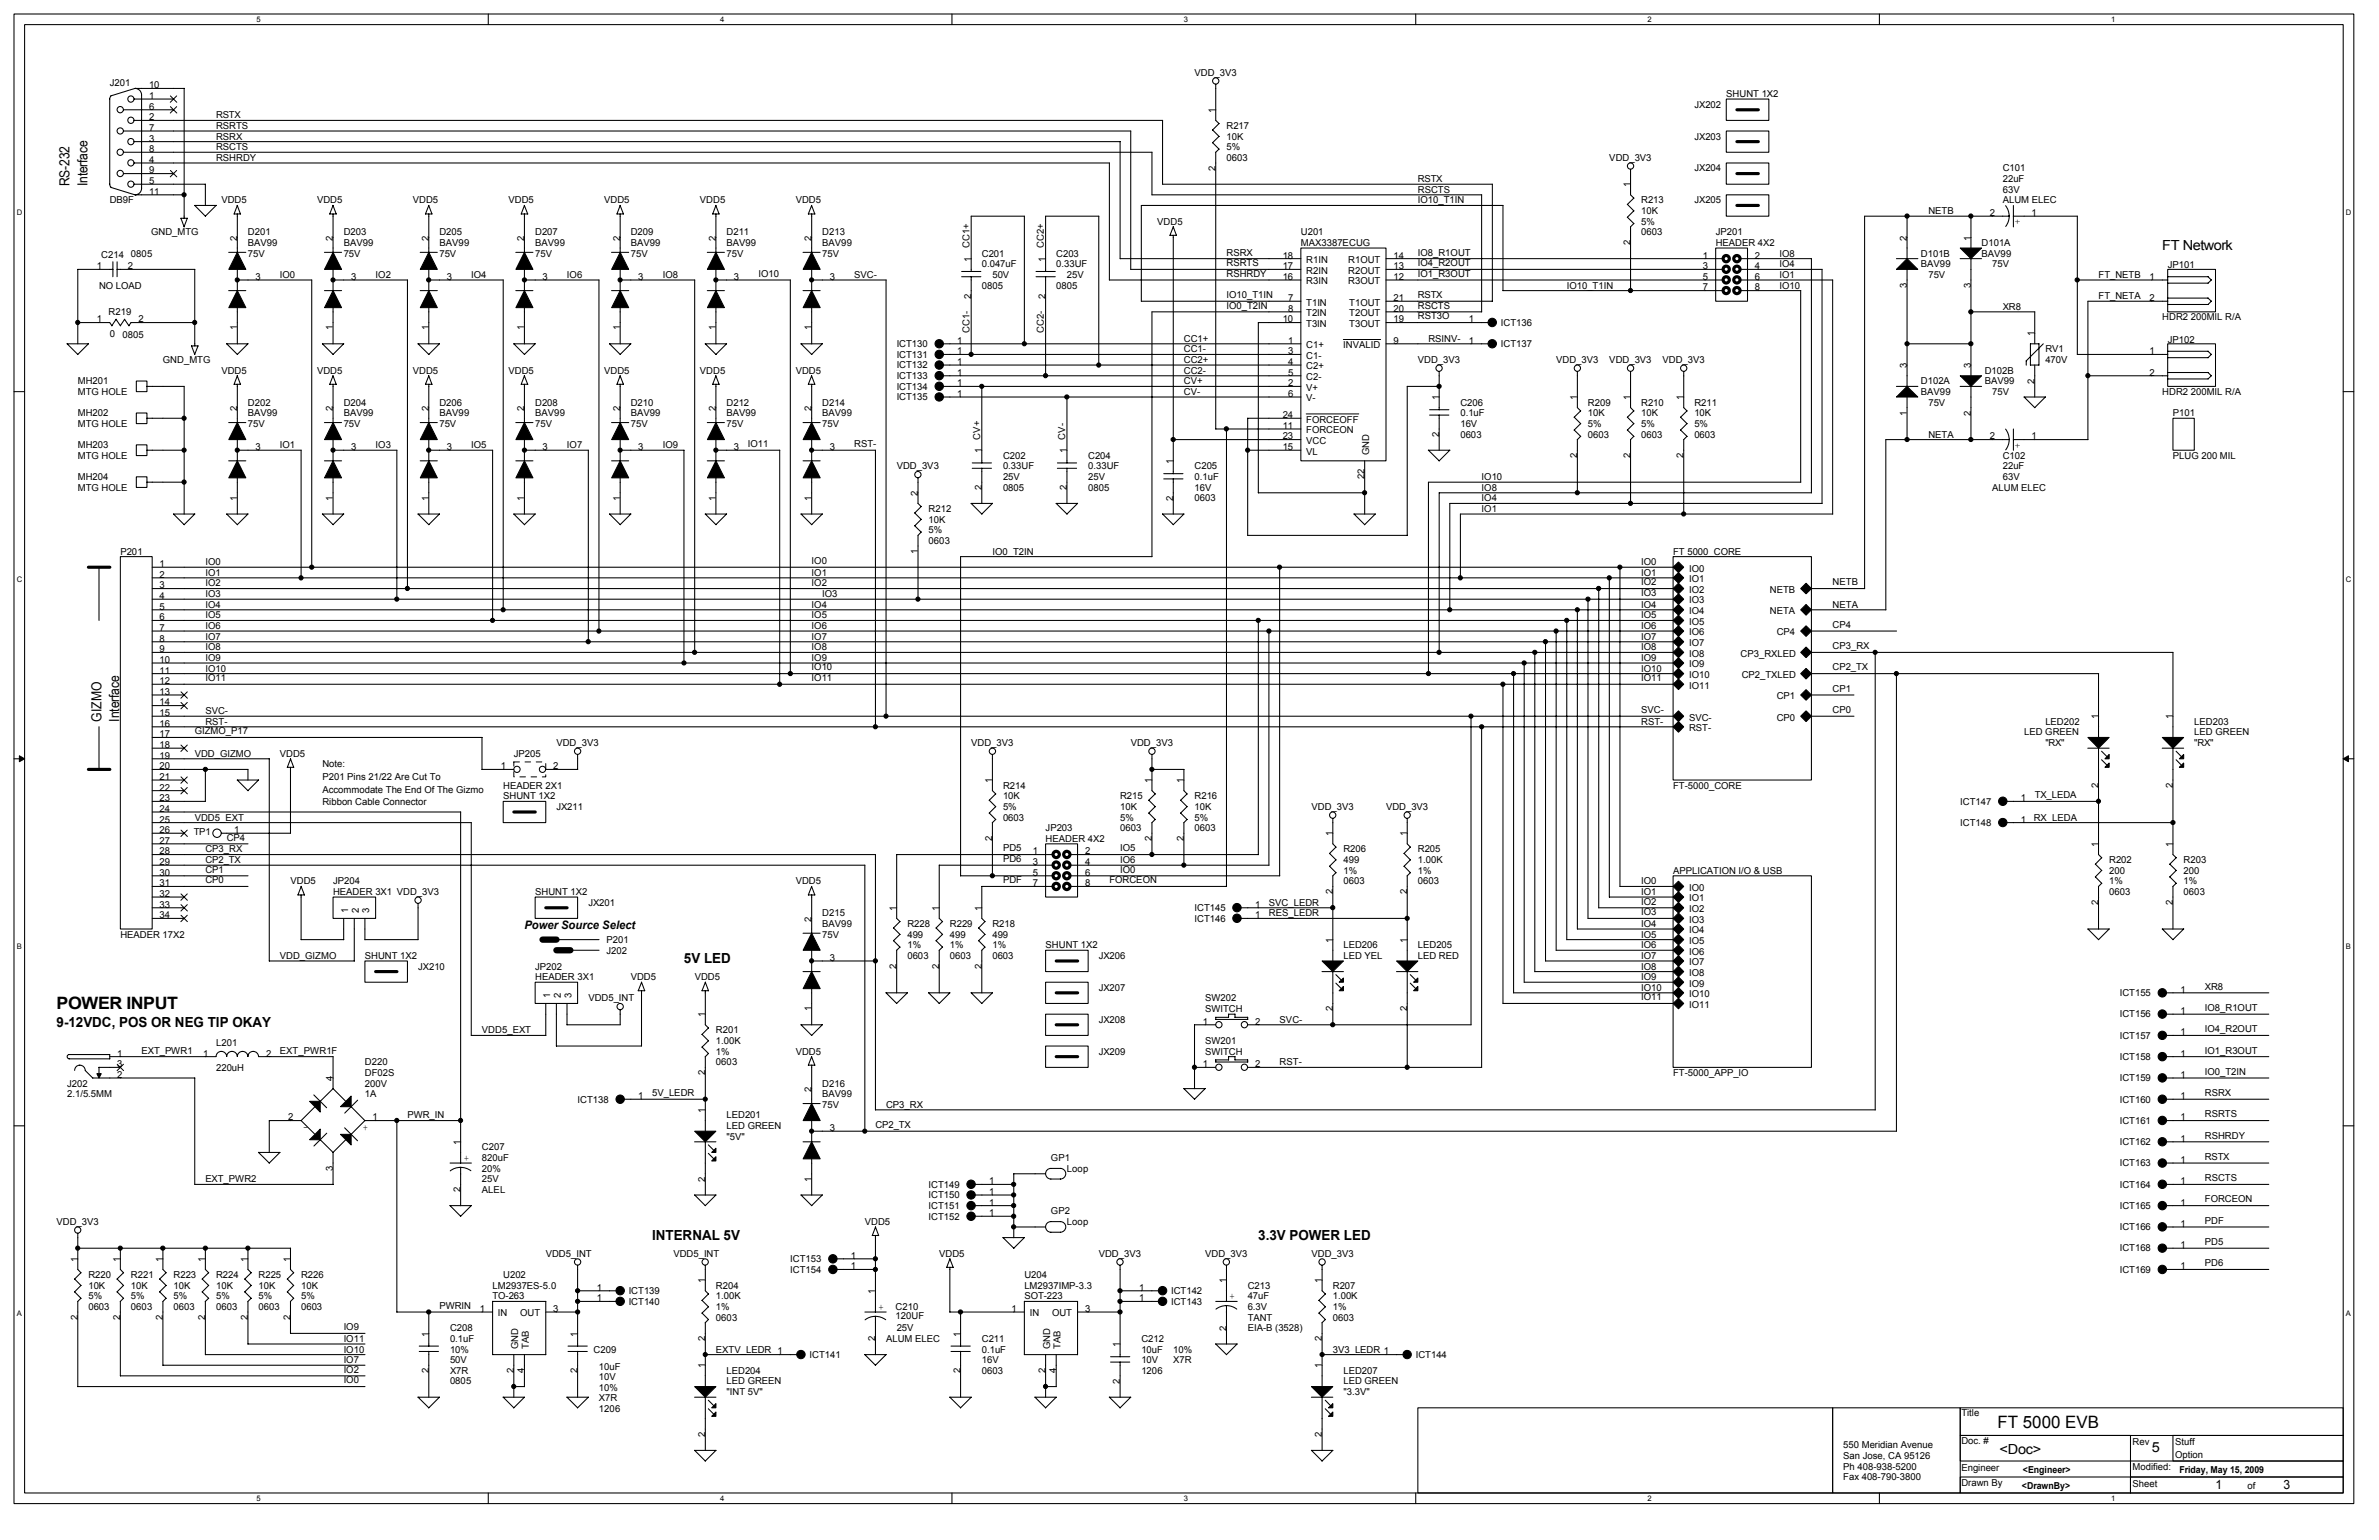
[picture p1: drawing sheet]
<svg xmlns="http://www.w3.org/2000/svg" width="432mm" height="279mm" viewBox="0 0 432 279" stroke-linecap="round" stroke-linejoin="round" font-family="sans-serif">
<defs><g id="words">
<g font-size="3.1">
<text x="10.3" y="183">POWER INPUT</text>
<text x="362.6" y="259.2">FT 5000 EVB</text>
</g>
<g font-size="2.5">
<text x="12.6" y="33.8" transform="rotate(-90 12.6 33.8)">RS-232</text>
<text x="15.9" y="33.8" transform="rotate(-90 15.9 33.8)">Interface</text>
<text x="392.5" y="45.3">FT Network</text>
<text x="18.4" y="130.9" transform="rotate(-90 18.4 130.9)">GIZMO</text>
<text x="21.7" y="130.9" transform="rotate(-90 21.7 130.9)">Interface</text>
<text x="124.1" y="174.7">5V LED</text>
<text x="10.3" y="186.3">9-12VDC, POS OR NEG TIP OKAY</text>
<text x="118.4" y="224.9">INTERNAL 5V</text>
<text x="228.4" y="224.9">3.3V POWER LED</text>
<text x="362.9" y="263.8">&lt;Doc&gt;</text>
<text x="390.5" y="263.5">5</text>
</g>
<g font-size="2.3">
<text x="402.1" y="270.2">1</text>
<text x="414.5" y="270.2">3</text>
</g>
<text font-size="2.1" x="95.2" y="168.6">Power Source Select</text>
<g font-size="1.7">
<text x="19.9" y="15.7">J201</text>
<text x="27.1" y="17.9">1</text>
<text x="27.1" y="16">10</text>
<text x="216.8" y="13.7">VDD_3V3</text>
<text x="313.3" y="17.6">SHUNT 1X2</text>
<text x="27.1" y="23.7">7</text>
<text x="27.1" y="21.8">2</text>
<text x="27.1" y="19.9">6</text>
<text x="39.2" y="23.4">RSRTS</text>
<text x="39.2" y="21.5">RSTX</text>
<text x="220.6" y="20.5" transform="rotate(-90 220.6 20.5)">1</text>
<text x="222.6" y="23.4">R217</text>
<text x="307.5" y="19.5">JX202</text>
<text x="27.1" y="29.5">4</text>
<text x="27.1" y="27.6">8</text>
<text x="27.1" y="25.7">3</text>
<text x="39.2" y="25.3">RSRX</text>
<text x="39.2" y="27.2">RSCTS</text>
<text x="39.2" y="29.2">RSHRDY</text>
<text x="222.6" y="25.3">10K</text>
<text x="222.6" y="29.2">0603</text>
<text x="222.6" y="27.2">5%</text>
<text x="292.1" y="29.2">VDD_3V3</text>
<text x="307.5" y="25.3">JX203</text>
<text x="27.1" y="33.4">5</text>
<text x="27.1" y="31.5">9</text>
<text x="27.1" y="35.3">11</text>
<text x="220.6" y="31" transform="rotate(-90 220.6 31)">2</text>
<text x="257.3" y="33">RSTX</text>
<text x="257.3" y="35">RSCTS</text>
<text x="295.9" y="34" transform="rotate(-90 295.9 34)">1</text>
<text x="307.5" y="31.1">JX204</text>
<text x="363.5" y="31.1">C101</text>
<text x="363.5" y="33">22uF</text>
<text x="363.5" y="35">63V</text>
<text x="19.9" y="36.9">DB9F</text>
<text x="40.2" y="36.9">VDD5</text>
<text x="57.6" y="36.9">VDD5</text>
<text x="74.9" y="36.9">VDD5</text>
<text x="92.3" y="36.9">VDD5</text>
<text x="109.7" y="36.9">VDD5</text>
<text x="127" y="36.9">VDD5</text>
<text x="144.4" y="36.9">VDD5</text>
<text x="210.1" y="40.8">VDD5</text>
<text x="257.3" y="36.9">IO10_T1IN</text>
<text x="297.9" y="36.9">R213</text>
<text x="297.9" y="38.8">10K</text>
<text x="297.9" y="40.8">5%</text>
<text x="307.5" y="36.9">JX205</text>
<text x="350" y="38.8">NETB</text>
<text x="361.2" y="39.2">2</text>
<text x="363.5" y="36.9">ALUM ELEC</text>
<text x="365.7" y="39.8" transform="rotate(90 365.7 39.8)">+</text>
<text x="368.7" y="39.2">1</text>
<text x="18.4" y="46.7">C214</text>
<text x="23.8" y="46.5">0805</text>
<text x="27.4" y="42.7">GND_MTG</text>
<text x="43.1" y="43.6" transform="rotate(-90 43.1 43.6)">2</text>
<text x="45" y="42.7">D201</text>
<text x="45" y="44.6">BAV99</text>
<text x="45" y="46.5">75V</text>
<text x="60.4" y="43.6" transform="rotate(-90 60.4 43.6)">2</text>
<text x="62.4" y="42.7">D203</text>
<text x="62.4" y="44.6">BAV99</text>
<text x="62.4" y="46.5">75V</text>
<text x="77.8" y="43.6" transform="rotate(-90 77.8 43.6)">2</text>
<text x="79.8" y="42.7">D205</text>
<text x="79.8" y="44.6">BAV99</text>
<text x="79.8" y="46.5">75V</text>
<text x="95.2" y="43.6" transform="rotate(-90 95.2 43.6)">2</text>
<text x="97.1" y="42.7">D207</text>
<text x="97.1" y="44.6">BAV99</text>
<text x="97.1" y="46.5">75V</text>
<text x="112.5" y="43.6" transform="rotate(-90 112.5 43.6)">2</text>
<text x="114.5" y="42.7">D209</text>
<text x="114.5" y="44.6">BAV99</text>
<text x="114.5" y="46.5">75V</text>
<text x="129.9" y="43.6" transform="rotate(-90 129.9 43.6)">2</text>
<text x="131.9" y="42.7">D211</text>
<text x="131.9" y="44.6">BAV99</text>
<text x="131.9" y="46.5">75V</text>
<text x="147.3" y="43.6" transform="rotate(-90 147.3 43.6)">2</text>
<text x="149.2" y="42.7">D213</text>
<text x="149.2" y="44.6">BAV99</text>
<text x="149.2" y="46.5">75V</text>
<text x="176" y="45" transform="rotate(-90 176 45)">CC1+</text>
<text x="176.3" y="47.5" transform="rotate(-90 176.3 47.5)">1</text>
<text x="178.2" y="46.5">C201</text>
<text x="189.5" y="45" transform="rotate(-90 189.5 45)">CC2+</text>
<text x="189.8" y="47.5" transform="rotate(-90 189.8 47.5)">1</text>
<text x="191.7" y="46.5">C203</text>
<text x="222.6" y="46.4">RSRX</text>
<text x="232.8" y="46.9">18</text>
<text x="236.1" y="42.7">U201</text>
<text x="236.1" y="44.6">MAX3387ECUG</text>
<text x="237.1" y="47.7">R1IN</text>
<text x="244.7" y="47.7">R1OUT</text>
<text x="252.9" y="46.9">14</text>
<text x="257.3" y="46.4">IO8_R1OUT</text>
<text x="295.9" y="44.5" transform="rotate(-90 295.9 44.5)">2</text>
<text x="297.9" y="42.7">0603</text>
<text x="309.1" y="46.9">1</text>
<text x="311.4" y="42.7">JP201</text>
<text x="311.4" y="44.6">HEADER 4X2</text>
<text x="318.5" y="46.9">2</text>
<text x="323" y="46.5">IO8</text>
<text x="346.1" y="43.6" transform="rotate(-90 346.1 43.6)">2</text>
<text x="348.7" y="46.5">D101B</text>
<text x="357.7" y="43.6" transform="rotate(-90 357.7 43.6)">1</text>
<text x="359.7" y="44.6">D101A</text>
<text x="359.7" y="46.5">BAV99</text>
<text x="17.6" y="48.9">1</text>
<text x="18" y="52.3">NO LOAD</text>
<text x="23.2" y="48.9">2</text>
<text x="46.4" y="50.8">3</text>
<text x="50.8" y="50.4">IO0</text>
<text x="63.7" y="50.8">3</text>
<text x="68.2" y="50.4">IO2</text>
<text x="81.1" y="50.8">3</text>
<text x="85.5" y="50.4">IO4</text>
<text x="98.5" y="50.8">3</text>
<text x="102.9" y="50.4">IO6</text>
<text x="115.8" y="50.8">3</text>
<text x="120.3" y="50.4">IO8</text>
<text x="133.2" y="50.8">3</text>
<text x="137.7" y="50.2">IO10</text>
<text x="150.6" y="50.8">3</text>
<text x="155" y="50.4">SVC-</text>
<text x="178.2" y="48.5">0.047uF</text>
<text x="178.2" y="52.3">0805</text>
<text x="180.1" y="50.4">50V</text>
<text x="191.7" y="48.5">0.33UF</text>
<text x="191.7" y="52.3">0805</text>
<text x="193.7" y="50.4">25V</text>
<text x="222.6" y="48.3">RSRTS</text>
<text x="222.6" y="50.2">RSHRDY</text>
<text x="232.8" y="48.9">17</text>
<text x="232.8" y="50.8">16</text>
<text x="237.1" y="49.7">R2IN</text>
<text x="237.1" y="51.6">R3IN</text>
<text x="244.7" y="49.7">R2OUT</text>
<text x="244.7" y="51.6">R3OUT</text>
<text x="252.9" y="48.9">13</text>
<text x="252.9" y="50.8">12</text>
<text x="257.3" y="48.3">IO4_R2OUT</text>
<text x="257.3" y="50.2">IO1_R3OUT</text>
<text x="284.4" y="52.3">IO10_T1IN</text>
<text x="309.1" y="48.9">3</text>
<text x="309.1" y="50.8">5</text>
<text x="309.1" y="52.7">7</text>
<text x="318.5" y="48.9">4</text>
<text x="318.5" y="50.8">6</text>
<text x="318.5" y="52.7">8</text>
<text x="323" y="48.5">IO4</text>
<text x="323" y="52.3">IO10</text>
<text x="323" y="50.4">IO1</text>
<text x="346.1" y="52.2" transform="rotate(-90 346.1 52.2)">3</text>
<text x="348.7" y="48.5">BAV99</text>
<text x="350" y="50.4">75V</text>
<text x="357.7" y="52.2" transform="rotate(-90 357.7 52.2)">3</text>
<text x="361.6" y="48.5">75V</text>
<text x="380.9" y="50.4">FT_NETB</text>
<text x="390.1" y="50.8">1</text>
<text x="393.4" y="48.7">JP101</text>
<text x="17.6" y="58.5">1</text>
<text x="19.7" y="57.2">R219</text>
<text x="25.1" y="58.5">2</text>
<text x="43.1" y="59.9" transform="rotate(-90 43.1 59.9)">1</text>
<text x="60.4" y="59.9" transform="rotate(-90 60.4 59.9)">1</text>
<text x="77.8" y="59.9" transform="rotate(-90 77.8 59.9)">1</text>
<text x="95.2" y="59.9" transform="rotate(-90 95.2 59.9)">1</text>
<text x="112.5" y="59.9" transform="rotate(-90 112.5 59.9)">1</text>
<text x="129.9" y="59.9" transform="rotate(-90 129.9 59.9)">1</text>
<text x="147.3" y="59.9" transform="rotate(-90 147.3 59.9)">1</text>
<text x="176.3" y="54.2" transform="rotate(-90 176.3 54.2)">2</text>
<text x="189.8" y="54.2" transform="rotate(-90 189.8 54.2)">2</text>
<text x="222.6" y="54.1">IO10_T1IN</text>
<text x="222.6" y="56">IO0_T2IN</text>
<text x="232.8" y="58.5">10</text>
<text x="233.8" y="54.6">7</text>
<text x="233.8" y="56.6">8</text>
<text x="237.1" y="57.4">T2IN</text>
<text x="237.1" y="59.3">T3IN</text>
<text x="237.1" y="55.4">T1IN</text>
<text x="244.9" y="55.4">T1OUT</text>
<text x="244.9" y="57.4">T2OUT</text>
<text x="244.9" y="59.3">T3OUT</text>
<text x="252.9" y="54.6">21</text>
<text x="252.9" y="56.6">20</text>
<text x="252.9" y="58.5">19</text>
<text x="257.3" y="54.1">RSTX</text>
<text x="257.3" y="57.9">RST3O</text>
<text x="257.3" y="56">RSCTS</text>
<text x="266.6" y="58.5">1</text>
<text x="272.4" y="59.1">ICT136</text>
<text x="363.5" y="56.2">XR8</text>
<text x="380.9" y="54.3">FT_NETA</text>
<text x="390.1" y="54.6">2</text>
<text x="392.5" y="58.1">HDR2 200MIL R/A</text>
<text x="19.9" y="61.2">0</text>
<text x="22.2" y="61.4">0805</text>
<text x="29.6" y="65.8">GND_MTG</text>
<text x="162.8" y="62.9">ICT130</text>
<text x="162.8" y="64.9">ICT131</text>
<text x="173.8" y="62.4">1</text>
<text x="173.8" y="64.3">1</text>
<text x="176" y="60.5" transform="rotate(-90 176 60.5)">CC1-</text>
<text x="189.5" y="60.5" transform="rotate(-90 189.5 60.5)">CC2-</text>
<text x="214.9" y="63.9">CC1-</text>
<text x="214.9" y="62">CC1+</text>
<text x="214.9" y="65.8">CC2+</text>
<text x="233.8" y="62.4">1</text>
<text x="233.8" y="64.3">3</text>
<text x="237.1" y="63.2">C1+</text>
<text x="237.1" y="65.1">C1-</text>
<text x="243.8" y="63.2">INVALID</text>
<text x="252.9" y="62.4">9</text>
<text x="257.3" y="65.8">VDD_3V3</text>
<text x="259.3" y="62">RSINV-</text>
<text x="266.6" y="62.4">1</text>
<text x="272.4" y="62.9">ICT137</text>
<text x="282.4" y="65.8">VDD_3V3</text>
<text x="292.1" y="65.8">VDD_3V3</text>
<text x="301.8" y="65.8">VDD_3V3</text>
<text x="369.3" y="61" transform="rotate(-90 369.3 61)">1</text>
<text x="371.2" y="63.9">RV1</text>
<text x="371.2" y="65.8">470V</text>
<text x="390.1" y="64.3">1</text>
<text x="393.4" y="62.2">JP102</text>
<text x="14.1" y="69.7">MH201</text>
<text x="14.1" y="71.6">MTG HOLE</text>
<text x="40.2" y="67.8">VDD5</text>
<text x="57.6" y="67.8">VDD5</text>
<text x="74.9" y="67.8">VDD5</text>
<text x="92.3" y="67.8">VDD5</text>
<text x="109.7" y="67.8">VDD5</text>
<text x="127" y="67.8">VDD5</text>
<text x="144.4" y="67.8">VDD5</text>
<text x="162.8" y="66.8">ICT132</text>
<text x="162.8" y="70.7">ICT134</text>
<text x="162.8" y="68.7">ICT133</text>
<text x="173.8" y="66.2">1</text>
<text x="173.8" y="70.1">1</text>
<text x="173.8" y="68.2">1</text>
<text x="214.9" y="71.6">CV-</text>
<text x="214.9" y="69.7">CV+</text>
<text x="214.9" y="67.8">CC2-</text>
<text x="233.8" y="66.2">4</text>
<text x="233.8" y="68.2">5</text>
<text x="233.8" y="70.1">2</text>
<text x="237.1" y="67">C2+</text>
<text x="237.1" y="69">C2-</text>
<text x="237.1" y="70.9">V+</text>
<text x="346.1" y="66.8" transform="rotate(-90 346.1 66.8)">3</text>
<text x="348.7" y="69.7">D102A</text>
<text x="348.7" y="71.6">BAV99</text>
<text x="357.7" y="66.8" transform="rotate(-90 357.7 66.8)">3</text>
<text x="360.2" y="67.8">D102B</text>
<text x="360.2" y="69.7">BAV99</text>
<text x="361.6" y="71.6">75V</text>
<text x="369.3" y="69.6" transform="rotate(-90 369.3 69.6)">2</text>
<text x="390.1" y="68.2">2</text>
<text x="392.5" y="71.6">HDR2 200MIL R/A</text>
<text x="14.1" y="75.5">MH202</text>
<text x="14.1" y="77.4">MTG HOLE</text>
<text x="43.1" y="74.5" transform="rotate(-90 43.1 74.5)">2</text>
<text x="45" y="73.6">D202</text>
<text x="45" y="75.5">BAV99</text>
<text x="45" y="77.4">75V</text>
<text x="60.4" y="74.5" transform="rotate(-90 60.4 74.5)">2</text>
<text x="62.4" y="73.6">D204</text>
<text x="62.4" y="75.5">BAV99</text>
<text x="62.4" y="77.4">75V</text>
<text x="77.8" y="74.5" transform="rotate(-90 77.8 74.5)">2</text>
<text x="79.8" y="73.6">D206</text>
<text x="79.8" y="75.5">BAV99</text>
<text x="79.8" y="77.4">75V</text>
<text x="95.2" y="74.5" transform="rotate(-90 95.2 74.5)">2</text>
<text x="97.1" y="73.6">D208</text>
<text x="97.1" y="75.5">BAV99</text>
<text x="97.1" y="77.4">75V</text>
<text x="112.5" y="74.5" transform="rotate(-90 112.5 74.5)">2</text>
<text x="114.5" y="73.6">D210</text>
<text x="114.5" y="75.5">BAV99</text>
<text x="114.5" y="77.4">75V</text>
<text x="129.9" y="74.5" transform="rotate(-90 129.9 74.5)">2</text>
<text x="131.9" y="73.6">D212</text>
<text x="131.9" y="75.5">BAV99</text>
<text x="131.9" y="77.4">75V</text>
<text x="147.3" y="74.5" transform="rotate(-90 147.3 74.5)">2</text>
<text x="149.2" y="73.6">D214</text>
<text x="149.2" y="75.5">BAV99</text>
<text x="149.2" y="77.4">75V</text>
<text x="162.8" y="72.6">ICT135</text>
<text x="173.8" y="72">1</text>
<text x="232.8" y="75.9">24</text>
<text x="232.8" y="77.8">11</text>
<text x="233.8" y="72">6</text>
<text x="237.1" y="72.8">V-</text>
<text x="237.1" y="76.7">FORCEOFF</text>
<text x="261.2" y="72.6" transform="rotate(-90 261.2 72.6)">1</text>
<text x="265.1" y="73.6">C206</text>
<text x="265.1" y="75.5">0.1uF</text>
<text x="265.1" y="77.4">16V</text>
<text x="286.3" y="72.6" transform="rotate(-90 286.3 72.6)">1</text>
<text x="288.2" y="73.6">R209</text>
<text x="288.2" y="75.5">10K</text>
<text x="288.2" y="77.4">5%</text>
<text x="295.9" y="72.6" transform="rotate(-90 295.9 72.6)">1</text>
<text x="297.9" y="73.6">R210</text>
<text x="297.9" y="75.5">10K</text>
<text x="297.9" y="77.4">5%</text>
<text x="305.6" y="72.6" transform="rotate(-90 305.6 72.6)">1</text>
<text x="307.5" y="73.6">R211</text>
<text x="307.5" y="75.5">10K</text>
<text x="307.5" y="77.4">5%</text>
<text x="346.1" y="75.4" transform="rotate(-90 346.1 75.4)">1</text>
<text x="350" y="73.6">75V</text>
<text x="357.7" y="75.4" transform="rotate(-90 357.7 75.4)">2</text>
<text x="394.4" y="75.5">P101</text>
<text x="14.1" y="81.3">MH203</text>
<text x="14.1" y="83.2">MTG HOLE</text>
<text x="46.4" y="81.7">3</text>
<text x="50.8" y="81.3">IO1</text>
<text x="63.7" y="81.7">3</text>
<text x="68.2" y="81.3">IO3</text>
<text x="81.1" y="81.7">3</text>
<text x="85.5" y="81.3">IO5</text>
<text x="98.5" y="81.7">3</text>
<text x="102.9" y="81.3">IO7</text>
<text x="115.8" y="81.7">3</text>
<text x="120.3" y="81.3">IO9</text>
<text x="133.2" y="81.7">3</text>
<text x="135.7" y="81.1">IO11</text>
<text x="150.6" y="81.7">3</text>
<text x="155" y="81.1">RST-</text>
<text x="177.9" y="79.8" transform="rotate(-90 177.9 79.8)">CV+</text>
<text x="178.2" y="82.3" transform="rotate(-90 178.2 82.3)">1</text>
<text x="182.1" y="83.2">C202</text>
<text x="193.3" y="79.8" transform="rotate(-90 193.3 79.8)">CV-</text>
<text x="193.6" y="82.3" transform="rotate(-90 193.6 82.3)">1</text>
<text x="197.5" y="83.2">C204</text>
<text x="232.8" y="79.7">23</text>
<text x="232.8" y="81.7">15</text>
<text x="237.1" y="80.5">VCC</text>
<text x="237.1" y="82.5">VL</text>
<text x="237.1" y="78.6">FORCEON</text>
<text x="248.5" y="82.6" transform="rotate(-90 248.5 82.6)">GND</text>
<text x="261.2" y="79.2" transform="rotate(-90 261.2 79.2)">2</text>
<text x="265.1" y="79.4">0603</text>
<text x="286.3" y="83.1" transform="rotate(-90 286.3 83.1)">2</text>
<text x="288.2" y="79.4">0603</text>
<text x="295.9" y="83.1" transform="rotate(-90 295.9 83.1)">2</text>
<text x="297.9" y="79.4">0603</text>
<text x="305.6" y="83.1" transform="rotate(-90 305.6 83.1)">2</text>
<text x="307.5" y="79.4">0603</text>
<text x="350" y="79.4">NETA</text>
<text x="361.2" y="79.7">2</text>
<text x="363.5" y="83.2">C102</text>
<text x="365.7" y="80.3" transform="rotate(90 365.7 80.3)">+</text>
<text x="368.7" y="79.7">1</text>
<text x="394.4" y="83.2">PLUG 200 MIL</text>
<text x="14.1" y="87.1">MH204</text>
<text x="14.1" y="89">MTG HOLE</text>
<text x="162.8" y="85.2">VDD_3V3</text>
<text x="166.6" y="90" transform="rotate(-90 166.6 90)">2</text>
<text x="178.2" y="88.9" transform="rotate(-90 178.2 88.9)">2</text>
<text x="182.1" y="85.2">0.33UF</text>
<text x="182.1" y="87.1">25V</text>
<text x="182.1" y="89">0805</text>
<text x="193.6" y="88.9" transform="rotate(-90 193.6 88.9)">2</text>
<text x="197.5" y="85.2">0.33UF</text>
<text x="197.5" y="87.1">25V</text>
<text x="197.5" y="89">0805</text>
<text x="212.9" y="84.2" transform="rotate(-90 212.9 84.2)">1</text>
<text x="216.8" y="85.2">C205</text>
<text x="216.8" y="87.1">0.1uF</text>
<text x="216.8" y="89">16V</text>
<text x="247.7" y="87" transform="rotate(-90 247.7 87)">22</text>
<text x="268.9" y="89">IO8</text>
<text x="268.9" y="87.1">IO10</text>
<text x="361.6" y="89">ALUM ELEC</text>
<text x="363.5" y="85.2">22uF</text>
<text x="363.5" y="87.1">63V</text>
<text x="43.1" y="90.8" transform="rotate(-90 43.1 90.8)">1</text>
<text x="60.4" y="90.8" transform="rotate(-90 60.4 90.8)">1</text>
<text x="77.8" y="90.8" transform="rotate(-90 77.8 90.8)">1</text>
<text x="95.2" y="90.8" transform="rotate(-90 95.2 90.8)">1</text>
<text x="112.5" y="90.8" transform="rotate(-90 112.5 90.8)">1</text>
<text x="129.9" y="90.8" transform="rotate(-90 129.9 90.8)">1</text>
<text x="147.3" y="90.8" transform="rotate(-90 147.3 90.8)">1</text>
<text x="168.6" y="92.9">R212</text>
<text x="168.6" y="94.8">10K</text>
<text x="212.9" y="90.8" transform="rotate(-90 212.9 90.8)">2</text>
<text x="216.8" y="91">0603</text>
<text x="268.9" y="92.9">IO1</text>
<text x="268.9" y="91">IO4</text>
<text x="21.8" y="100.6">P201</text>
<text x="166.6" y="100.5" transform="rotate(-90 166.6 100.5)">1</text>
<text x="168.6" y="98.7">0603</text>
<text x="168.6" y="96.7">5%</text>
<text x="180.1" y="100.6">IO0_T2IN</text>
<text x="303.7" y="100.6">FT 5000_CORE</text>
<text x="29" y="102.9">1</text>
<text x="29" y="104.8">2</text>
<text x="29" y="106.8">3</text>
<text x="37.3" y="106.4">IO2</text>
<text x="37.3" y="104.5">IO1</text>
<text x="37.3" y="102.5">IO0</text>
<text x="147.3" y="106.4">IO2</text>
<text x="147.3" y="104.5">IO1</text>
<text x="147.3" y="102.3">IO0</text>
<text x="297.9" y="102.5">IO0</text>
<text x="297.9" y="106.2">IO2</text>
<text x="297.9" y="104.5">IO1</text>
<text x="306.6" y="103.7">IO0</text>
<text x="306.6" y="105.6">IO1</text>
<text x="306.6" y="107.5">IO2</text>
<text x="321.2" y="107.5">NETB</text>
<text x="332.6" y="106.2">NETB</text>
<text x="29" y="108.7">4</text>
<text x="29" y="110.6">5</text>
<text x="29" y="112.5">6</text>
<text x="37.3" y="112.2">IO5</text>
<text x="37.3" y="108.3">IO3</text>
<text x="37.3" y="110.3">IO4</text>
<text x="147.3" y="112.2">IO5</text>
<text x="147.3" y="110.3">IO4</text>
<text x="149.2" y="108.3">IO3</text>
<text x="297.9" y="112.2">IO5</text>
<text x="297.9" y="110.3">IO4</text>
<text x="297.9" y="108.1">IO3</text>
<text x="306.6" y="109.5">IO3</text>
<text x="306.6" y="113.3">IO5</text>
<text x="306.6" y="111.4">IO4</text>
<text x="321.2" y="111.4">NETA</text>
<text x="332.6" y="113.9">CP4</text>
<text x="332.6" y="110.3">NETA</text>
<text x="29" y="114.5">7</text>
<text x="29" y="116.4">8</text>
<text x="29" y="118.3">9</text>
<text x="37.3" y="116">IO7</text>
<text x="37.3" y="118">IO8</text>
<text x="37.3" y="114.1">IO6</text>
<text x="37.3" y="119.9">IO9</text>
<text x="147.3" y="114.1">IO6</text>
<text x="147.3" y="116">IO7</text>
<text x="147.3" y="119.9">IO9</text>
<text x="147.3" y="118">IO8</text>
<text x="297.9" y="114.1">IO6</text>
<text x="297.9" y="116">IO7</text>
<text x="297.9" y="118">IO8</text>
<text x="297.9" y="119.9">IO9</text>
<text x="306.6" y="117.2">IO7</text>
<text x="306.6" y="115.3">IO6</text>
<text x="306.6" y="119.1">IO8</text>
<text x="315.9" y="119.1">CP3_RXLED</text>
<text x="322.5" y="115.3">CP4</text>
<text x="332.6" y="117.8">CP3_RX</text>
<text x="29" y="120.3">10</text>
<text x="29" y="122.2">11</text>
<text x="29" y="124.1">12</text>
<text x="37.3" y="123.6">IO11</text>
<text x="37.3" y="121.8">IO10</text>
<text x="147.3" y="123.6">IO11</text>
<text x="147.3" y="121.6">IO10</text>
<text x="297.9" y="123.6">IO11</text>
<text x="297.9" y="121.8">IO10</text>
<text x="306.6" y="124.9">IO11</text>
<text x="306.6" y="121.1">IO9</text>
<text x="306.6" y="123">IO10</text>
<text x="316.1" y="123">CP2_TXLED</text>
<text x="332.6" y="121.6">CP2_TX</text>
<text x="332.6" y="125.5">CP1</text>
<text x="29" y="126.1">13</text>
<text x="29" y="128">14</text>
<text x="29" y="129.9">15</text>
<text x="29" y="131.8">16</text>
<text x="37.3" y="131.5">RST-</text>
<text x="37.3" y="129.6">SVC-</text>
<text x="297.9" y="129.4">SVC-</text>
<text x="297.9" y="131.5">RST-</text>
<text x="306.6" y="130.7">SVC-</text>
<text x="322.5" y="126.9">CP1</text>
<text x="322.5" y="130.7">CP0</text>
<text x="332.6" y="129.4">CP0</text>
<text x="371.2" y="131.5">LED202</text>
<text x="380.9" y="130.5" transform="rotate(-90 380.9 130.5)">1</text>
<text x="394.4" y="130.5" transform="rotate(-90 394.4 130.5)">1</text>
<text x="398.3" y="131.5">LED203</text>
<text x="29" y="133.8">17</text>
<text x="29" y="135.7">18</text>
<text x="29" y="137.6">19</text>
<text x="35.3" y="137.3">VDD_GIZMO</text>
<text x="35.3" y="133.2">GIZMO_P17</text>
<text x="50.8" y="137.3">VDD5</text>
<text x="93.3" y="137.3">JP205</text>
<text x="101" y="135.3">VDD_3V3</text>
<text x="176.3" y="135.3">VDD_3V3</text>
<text x="205.2" y="135.3">VDD_3V3</text>
<text x="306.6" y="132.7">RST-</text>
<text x="367.4" y="133.4">LED GREEN</text>
<text x="371.2" y="135.3">&quot;RX&quot;</text>
<text x="398.3" y="133.4">LED GREEN</text>
<text x="398.3" y="135.3">&quot;RX&quot;</text>
<text x="29" y="139.6">20</text>
<text x="29" y="141.5">21</text>
<text x="29" y="143.4">22</text>
<text x="58.5" y="139.2">Note:</text>
<text x="58.5" y="141.5">P201 Pins 21/22 Are Cut To</text>
<text x="58.5" y="143.8">Accommodate The End Of The Gizmo</text>
<text x="90.9" y="139.6">1</text>
<text x="91.3" y="143.1">HEADER 2X1</text>
<text x="100.4" y="139.6">2</text>
<text x="180.1" y="142.1" transform="rotate(-90 180.1 142.1)">1</text>
<text x="182.1" y="143.1">R214</text>
<text x="209.1" y="142.1" transform="rotate(-90 209.1 142.1)">1</text>
<text x="214.9" y="142.1" transform="rotate(-90 214.9 142.1)">1</text>
<text x="303.7" y="143.1">FT-5000_CORE</text>
<text x="380.9" y="143" transform="rotate(-90 380.9 143)">2</text>
<text x="394.4" y="143" transform="rotate(-90 394.4 143)">2</text>
<text x="29" y="145.4">23</text>
<text x="29" y="147.3">24</text>
<text x="29" y="149.2">25</text>
<text x="35.3" y="148.9">VDD5_EXT</text>
<text x="58.5" y="146.1">Ribbon Cable Connector</text>
<text x="91.3" y="145">SHUNT 1X2</text>
<text x="101" y="146.9">JX211</text>
<text x="182.1" y="145">10K</text>
<text x="182.1" y="148.9">0603</text>
<text x="182.1" y="146.9">5%</text>
<text x="203.3" y="145">R215</text>
<text x="203.3" y="146.9">10K</text>
<text x="203.3" y="148.9">5%</text>
<text x="216.8" y="145">R216</text>
<text x="216.8" y="146.9">10K</text>
<text x="216.8" y="148.9">5%</text>
<text x="238" y="146.9">VDD_3V3</text>
<text x="251.6" y="146.9">VDD_3V3</text>
<text x="355.8" y="149.8">ICT148</text>
<text x="355.8" y="146">ICT147</text>
<text x="366.8" y="149.2">1</text>
<text x="366.8" y="145.4">1</text>
<text x="369.1" y="148.9">RX_LEDA</text>
<text x="369.3" y="144.8">TX_LEDA</text>
<text x="29" y="151.2">26</text>
<text x="29" y="153.1">27</text>
<text x="29" y="155">28</text>
<text x="35.2" y="151.6">TP1</text>
<text x="37.3" y="154.6">CP3_RX</text>
<text x="41.1" y="152.5">CP4</text>
<text x="42.5" y="151.2">1</text>
<text x="180.1" y="152.6" transform="rotate(-90 180.1 152.6)">2</text>
<text x="182.1" y="154.5">PD5</text>
<text x="187.5" y="155">1</text>
<text x="189.8" y="150.8">JP203</text>
<text x="189.8" y="152.7">HEADER 4X2</text>
<text x="196.9" y="155">2</text>
<text x="203.3" y="150.8">0603</text>
<text x="203.3" y="154.5">IO5</text>
<text x="209.1" y="152.6" transform="rotate(-90 209.1 152.6)">2</text>
<text x="214.9" y="152.6" transform="rotate(-90 214.9 152.6)">2</text>
<text x="216.8" y="150.8">0603</text>
<text x="241.9" y="151.7" transform="rotate(-90 241.9 151.7)">1</text>
<text x="243.8" y="154.6">R206</text>
<text x="255.4" y="151.7" transform="rotate(-90 255.4 151.7)">1</text>
<text x="257.3" y="154.6">R205</text>
<text x="380.9" y="153.7" transform="rotate(-90 380.9 153.7)">1</text>
<text x="394.4" y="153.7" transform="rotate(-90 394.4 153.7)">1</text>
<text x="29" y="157">29</text>
<text x="29" y="158.9">30</text>
<text x="29" y="160.8">31</text>
<text x="37.3" y="158.3">CP1</text>
<text x="37.3" y="160.3">CP0</text>
<text x="37.3" y="156.6">CP2_TX</text>
<text x="52.7" y="160.4">VDD5</text>
<text x="60.5" y="160.4">JP204</text>
<text x="144.4" y="160.4">VDD5</text>
<text x="182.1" y="156.4">PD6</text>
<text x="182.1" y="160.3">PDF</text>
<text x="187.5" y="157">3</text>
<text x="187.5" y="158.9">5</text>
<text x="187.5" y="160.8">7</text>
<text x="196.9" y="157">4</text>
<text x="196.9" y="158.9">6</text>
<text x="196.9" y="160.8">8</text>
<text x="201.4" y="160.3">FORCEON</text>
<text x="203.3" y="158.3">IO0</text>
<text x="203.3" y="156.6">IO6</text>
<text x="243.8" y="156.6">499</text>
<text x="243.8" y="158.5">1%</text>
<text x="243.8" y="160.4">0603</text>
<text x="257.3" y="156.6">1.00K</text>
<text x="257.3" y="158.5">1%</text>
<text x="257.3" y="160.4">0603</text>
<text x="297.9" y="160.4">IO0</text>
<text x="303.7" y="158.5">APPLICATION I/O &amp; USB</text>
<text x="306.6" y="161.6">IO0</text>
<text x="382.8" y="156.6">R202</text>
<text x="382.8" y="158.5">200</text>
<text x="382.8" y="160.4">1%</text>
<text x="396.3" y="156.6">R203</text>
<text x="396.3" y="158.5">200</text>
<text x="396.3" y="160.4">1%</text>
<text x="29" y="162.7">32</text>
<text x="29" y="164.7">33</text>
<text x="29" y="166.6">34</text>
<text x="60.5" y="162.4">HEADER 3X1 VDD_3V3</text>
<text x="63.2" y="165.7" transform="rotate(-90 63.2 165.7)">1</text>
<text x="65.1" y="165.7" transform="rotate(-90 65.1 165.7)">2</text>
<text x="67" y="165.7" transform="rotate(-90 67 165.7)">3</text>
<text x="97.1" y="162.4">SHUNT 1X2</text>
<text x="106.8" y="164.3">JX201</text>
<text x="147.3" y="167.2" transform="rotate(-90 147.3 167.2)">2</text>
<text x="149.2" y="166.2">D215</text>
<text x="162.7" y="165.3" transform="rotate(-90 162.7 165.3)">1</text>
<text x="170.5" y="165.3" transform="rotate(-90 170.5 165.3)">1</text>
<text x="178.2" y="165.3" transform="rotate(-90 178.2 165.3)">1</text>
<text x="216.8" y="167.2">ICT146</text>
<text x="216.8" y="165.3">ICT145</text>
<text x="227.8" y="166.6">1</text>
<text x="227.8" y="164.7">1</text>
<text x="230.3" y="166.2">RES_LEDR</text>
<text x="230.3" y="164.3">SVC_LEDR</text>
<text x="241.9" y="162.3" transform="rotate(-90 241.9 162.3)">2</text>
<text x="255.4" y="162.3" transform="rotate(-90 255.4 162.3)">2</text>
<text x="297.9" y="162.4">IO1</text>
<text x="297.9" y="164.1">IO2</text>
<text x="297.9" y="166">IO3</text>
<text x="306.6" y="163.5">IO1</text>
<text x="306.6" y="165.5">IO2</text>
<text x="306.6" y="167.4">IO3</text>
<text x="380.9" y="164.2" transform="rotate(-90 380.9 164.2)">2</text>
<text x="382.8" y="162.4">0603</text>
<text x="394.4" y="164.2" transform="rotate(-90 394.4 164.2)">2</text>
<text x="396.3" y="162.4">0603</text>
<text x="21.8" y="170.1">HEADER 17X2</text>
<text x="50.8" y="173.9">VDD_GIZMO</text>
<text x="66.2" y="173.9">SHUNT 1X2</text>
<text x="110.1" y="171.1">P201</text>
<text x="110.1" y="173">J202</text>
<text x="149.2" y="168.2">BAV99</text>
<text x="149.2" y="170.1">75V</text>
<text x="164.7" y="168.2">R228</text>
<text x="164.7" y="170.1">499</text>
<text x="164.7" y="172">1%</text>
<text x="164.7" y="173.9">0603</text>
<text x="172.4" y="168.2">R229</text>
<text x="172.4" y="170.1">499</text>
<text x="172.4" y="172">1%</text>
<text x="172.4" y="173.9">0603</text>
<text x="180.1" y="168.2">R218</text>
<text x="180.1" y="170.1">499</text>
<text x="180.1" y="172">1%</text>
<text x="180.1" y="173.9">0603</text>
<text x="189.8" y="172">SHUNT 1X2</text>
<text x="199.4" y="173.9">JX206</text>
<text x="241.9" y="171" transform="rotate(-90 241.9 171)">1</text>
<text x="243.8" y="172">LED206</text>
<text x="243.8" y="173.9">LED YEL</text>
<text x="255.4" y="171" transform="rotate(-90 255.4 171)">1</text>
<text x="257.3" y="172">LED205</text>
<text x="257.3" y="173.9">LED RED</text>
<text x="297.9" y="173.9">IO7</text>
<text x="297.9" y="168.2">IO4</text>
<text x="297.9" y="172">IO6</text>
<text x="297.9" y="170.1">IO5</text>
<text x="306.6" y="169.3">IO4</text>
<text x="306.6" y="173.2">IO6</text>
<text x="306.6" y="171.3">IO5</text>
<text x="75.9" y="175.9">JX210</text>
<text x="97.1" y="175.9">JP202</text>
<text x="97.1" y="177.8">HEADER 3X1</text>
<text x="114.5" y="177.8">VDD5</text>
<text x="126.1" y="177.8">VDD5</text>
<text x="150.6" y="174.3">3</text>
<text x="162.7" y="175.8" transform="rotate(-90 162.7 175.8)">2</text>
<text x="170.5" y="175.8" transform="rotate(-90 170.5 175.8)">2</text>
<text x="178.2" y="175.8" transform="rotate(-90 178.2 175.8)">2</text>
<text x="199.4" y="179.7">JX207</text>
<text x="297.9" y="179.7">IO10</text>
<text x="297.9" y="175.9">IO8</text>
<text x="297.9" y="177.8">IO9</text>
<text x="306.6" y="175.1">IO7</text>
<text x="306.6" y="179">IO9</text>
<text x="306.6" y="177">IO8</text>
<text x="400.2" y="179.6">XR8</text>
<text x="99.9" y="181.1" transform="rotate(-90 99.9 181.1)">1</text>
<text x="101.8" y="181.1" transform="rotate(-90 101.8 181.1)">2</text>
<text x="103.7" y="181.1" transform="rotate(-90 103.7 181.1)">3</text>
<text x="106.8" y="181.7">VDD5_INT</text>
<text x="128" y="184.6" transform="rotate(-90 128 184.6)">1</text>
<text x="147.3" y="183.5" transform="rotate(-90 147.3 183.5)">1</text>
<text x="199.4" y="185.5">JX208</text>
<text x="218.3" y="185.9">1</text>
<text x="218.7" y="181.7">SW202</text>
<text x="218.7" y="183.6">SWITCH</text>
<text x="227.8" y="185.9">2</text>
<text x="232.3" y="185.5">SVC-</text>
<text x="241.9" y="183.5" transform="rotate(-90 241.9 183.5)">2</text>
<text x="255.4" y="183.5" transform="rotate(-90 255.4 183.5)">2</text>
<text x="297.9" y="181.5">IO11</text>
<text x="306.6" y="180.9">IO10</text>
<text x="306.6" y="182.8">IO11</text>
<text x="384.7" y="184.6">ICT156</text>
<text x="384.7" y="180.7">ICT155</text>
<text x="395.8" y="184">1</text>
<text x="395.8" y="180.1">1</text>
<text x="400.2" y="183.4">IO8_R1OUT</text>
<text x="21.3" y="191.7">1</text>
<text x="25.7" y="191.1">EXT_PWR1</text>
<text x="36.9" y="191.7">1</text>
<text x="39.2" y="189.8">L201</text>
<text x="48.3" y="191.7">2</text>
<text x="50.8" y="191.1">EXT_PWR1F</text>
<text x="87.5" y="187.5">VDD5_EXT</text>
<text x="129.9" y="187.5">R201</text>
<text x="129.9" y="189.4">1.00K</text>
<text x="129.9" y="191.3">1%</text>
<text x="144.4" y="191.3">VDD5</text>
<text x="199.4" y="191.3">JX209</text>
<text x="218.7" y="189.4">SW201</text>
<text x="218.7" y="191.3">SWITCH</text>
<text x="384.7" y="188.4">ICT157</text>
<text x="395.8" y="187.8">1</text>
<text x="395.8" y="191.7">1</text>
<text x="400.2" y="187.3">IO4_R2OUT</text>
<text x="400.2" y="191.1">IO1_R3OUT</text>
<text x="12.2" y="197.1">J202</text>
<text x="21.3" y="193.6">3</text>
<text x="21.3" y="195.6">2</text>
<text x="39.2" y="194.2">220uH</text>
<text x="60.4" y="196.2" transform="rotate(-90 60.4 196.2)">4</text>
<text x="66.2" y="193.3">D220</text>
<text x="66.2" y="195.2">DF02S</text>
<text x="66.2" y="197.1">200V</text>
<text x="128" y="195.1" transform="rotate(-90 128 195.1)">2</text>
<text x="129.9" y="193.3">0603</text>
<text x="149.2" y="197.1">D216</text>
<text x="218.3" y="193.6">1</text>
<text x="227.8" y="193.6">2</text>
<text x="232.3" y="193.3">RST-</text>
<text x="303.7" y="195.2">FT-5000_APP_IO</text>
<text x="384.7" y="192.3">ICT158</text>
<text x="384.7" y="196.2">ICT159</text>
<text x="395.8" y="195.6">1</text>
<text x="400.2" y="195">IO0_T2IN</text>
<text x="12.2" y="199.1">2.1/5.5MM</text>
<text x="52.3" y="203.3">2</text>
<text x="66.2" y="199.1">1A</text>
<text x="67.6" y="203.3">1</text>
<text x="74" y="202.9">PWR_IN</text>
<text x="104.8" y="200">ICT138</text>
<text x="115.8" y="199.4">1</text>
<text x="118.4" y="198.9">5V_LEDR</text>
<text x="128" y="202" transform="rotate(-90 128 202)">1</text>
<text x="131.9" y="202.9">LED201</text>
<text x="147.3" y="198.1" transform="rotate(-90 147.3 198.1)">2</text>
<text x="149.2" y="199.1">BAV99</text>
<text x="149.2" y="201">75V</text>
<text x="160.8" y="201">CP3_RX</text>
<text x="384.7" y="200">ICT160</text>
<text x="384.7" y="203.9">ICT161</text>
<text x="395.8" y="199.4">1</text>
<text x="395.8" y="203.3">1</text>
<text x="400.2" y="198.9">RSRX</text>
<text x="400.2" y="202.7">RSRTS</text>
<text x="56" y="204.2" transform="rotate(180 56 204.2)">-</text>
<text x="66.8" y="204.2" transform="rotate(180 66.8 204.2)">+</text>
<text x="83.6" y="207.7" transform="rotate(-90 83.6 207.7)">1</text>
<text x="87.5" y="208.7">C207</text>
<text x="131.9" y="204.9">LED GREEN</text>
<text x="131.9" y="206.8">&quot;5V&quot;</text>
<text x="150.6" y="205.2">3</text>
<text x="158.9" y="204.6">CP2_TX</text>
<text x="384.7" y="207.7">ICT162</text>
<text x="395.8" y="207.1">1</text>
<text x="400.2" y="206.6">RSHRDY</text>
<text x="37.3" y="214.5">EXT_PWR2</text>
<text x="60.4" y="212.4" transform="rotate(-90 60.4 212.4)">3</text>
<text x="84.2" y="210.7">+</text>
<text x="87.5" y="210.6">820uF</text>
<text x="87.5" y="212.6">20%</text>
<text x="87.5" y="214.5">25V</text>
<text x="128" y="214.4" transform="rotate(-90 128 214.4)">2</text>
<text x="147.3" y="214.4" transform="rotate(-90 147.3 214.4)">1</text>
<text x="168.6" y="215.5">ICT149</text>
<text x="179.6" y="214.9">1</text>
<text x="190.8" y="210.6">GP1</text>
<text x="193.7" y="212.6">Loop</text>
<text x="384.7" y="211.6">ICT163</text>
<text x="384.7" y="215.5">ICT164</text>
<text x="395.8" y="211">1</text>
<text x="395.8" y="214.9">1</text>
<text x="400.2" y="214.3">RSCTS</text>
<text x="400.2" y="210.4">RSTX</text>
<text x="83.6" y="216.3" transform="rotate(-90 83.6 216.3)">2</text>
<text x="87.5" y="216.4">ALEL</text>
<text x="168.6" y="219.3">ICT151</text>
<text x="168.6" y="217.4">ICT150</text>
<text x="168.6" y="221.3">ICT152</text>
<text x="179.6" y="218.7">1</text>
<text x="179.6" y="216.8">1</text>
<text x="179.6" y="220.6">1</text>
<text x="190.8" y="220.3">GP2</text>
<text x="384.7" y="219.3">ICT165</text>
<text x="395.8" y="218.7">1</text>
<text x="400.2" y="218.2">FORCEON</text>
<text x="10.3" y="222.2">VDD_3V3</text>
<text x="157" y="222.2">VDD5</text>
<text x="193.7" y="222.2">Loop</text>
<text x="384.7" y="223.2">ICT166</text>
<text x="384.7" y="227">ICT168</text>
<text x="395.8" y="222.6">1</text>
<text x="395.8" y="226.4">1</text>
<text x="400.2" y="222">PDF</text>
<text x="400.2" y="225.9">PD5</text>
<text x="14.1" y="229" transform="rotate(-90 14.1 229)">1</text>
<text x="16" y="231.9">R220</text>
<text x="16" y="233.8">10K</text>
<text x="21.8" y="229" transform="rotate(-90 21.8 229)">1</text>
<text x="23.8" y="231.9">R221</text>
<text x="23.8" y="233.8">10K</text>
<text x="29.5" y="229" transform="rotate(-90 29.5 229)">1</text>
<text x="31.5" y="231.9">R223</text>
<text x="31.5" y="233.8">10K</text>
<text x="37.3" y="229" transform="rotate(-90 37.3 229)">1</text>
<text x="39.2" y="231.9">R224</text>
<text x="39.2" y="233.8">10K</text>
<text x="45" y="229" transform="rotate(-90 45 229)">1</text>
<text x="46.9" y="231.9">R225</text>
<text x="46.9" y="233.8">10K</text>
<text x="52.7" y="229" transform="rotate(-90 52.7 229)">1</text>
<text x="54.7" y="231.9">R226</text>
<text x="54.7" y="233.8">10K</text>
<text x="89.4" y="233.8">LM2937ES-5.0</text>
<text x="91.3" y="231.9">U202</text>
<text x="99.1" y="228">VDD5_INT</text>
<text x="122.2" y="228">VDD5_INT</text>
<text x="128" y="232.8" transform="rotate(-90 128 232.8)">1</text>
<text x="129.9" y="233.8">R204</text>
<text x="143.4" y="229">ICT153</text>
<text x="143.4" y="230.9">ICT154</text>
<text x="154.5" y="228.4">1</text>
<text x="154.5" y="230.3">1</text>
<text x="170.5" y="228">VDD5</text>
<text x="185.9" y="231.9">U204</text>
<text x="185.9" y="233.8">LM2937IMP-3.3</text>
<text x="199.4" y="228">VDD_3V3</text>
<text x="218.7" y="228">VDD_3V3</text>
<text x="222.6" y="232.8" transform="rotate(-90 222.6 232.8)">1</text>
<text x="226.5" y="233.8">C213</text>
<text x="238" y="228">VDD_3V3</text>
<text x="239.9" y="232.8" transform="rotate(-90 239.9 232.8)">1</text>
<text x="241.9" y="233.8">R207</text>
<text x="384.7" y="230.9">ICT169</text>
<text x="395.8" y="230.3">1</text>
<text x="400.2" y="229.7">PD6</text>
<text x="14.1" y="239.5" transform="rotate(-90 14.1 239.5)">2</text>
<text x="16" y="235.7">5%</text>
<text x="16" y="237.7">0603</text>
<text x="21.8" y="239.5" transform="rotate(-90 21.8 239.5)">2</text>
<text x="23.8" y="235.7">5%</text>
<text x="23.8" y="237.7">0603</text>
<text x="29.5" y="239.5" transform="rotate(-90 29.5 239.5)">2</text>
<text x="31.5" y="235.7">5%</text>
<text x="31.5" y="237.7">0603</text>
<text x="37.3" y="239.5" transform="rotate(-90 37.3 239.5)">2</text>
<text x="39.2" y="235.7">5%</text>
<text x="39.2" y="237.7">0603</text>
<text x="45" y="239.5" transform="rotate(-90 45 239.5)">2</text>
<text x="46.9" y="235.7">5%</text>
<text x="46.9" y="237.7">0603</text>
<text x="52.7" y="239.5" transform="rotate(-90 52.7 239.5)">2</text>
<text x="54.7" y="235.7">5%</text>
<text x="54.7" y="237.7">0603</text>
<text x="79.8" y="237.5">PWRIN</text>
<text x="87.1" y="238">1</text>
<text x="89.4" y="235.7">TO-263</text>
<text x="90.4" y="238.8">IN</text>
<text x="94.4" y="238.8">OUT</text>
<text x="100.4" y="238">3</text>
<text x="108.3" y="236.1">1</text>
<text x="108.3" y="234.2">1</text>
<text x="114.1" y="236.7">ICT140</text>
<text x="114.1" y="234.8">ICT139</text>
<text x="129.9" y="235.7">1.00K</text>
<text x="129.9" y="239.6">0603</text>
<text x="129.9" y="237.7">1%</text>
<text x="158.9" y="234.8" transform="rotate(-90 158.9 234.8)">1</text>
<text x="159.5" y="237.7">+</text>
<text x="162.6" y="237.7">C210</text>
<text x="162.6" y="239.4">120UF</text>
<text x="183.6" y="238">1</text>
<text x="185.9" y="235.7">SOT-223</text>
<text x="186.9" y="238.8">IN</text>
<text x="190.9" y="238.8">OUT</text>
<text x="196.9" y="238">3</text>
<text x="206.8" y="236.1">1</text>
<text x="206.8" y="234.2">1</text>
<text x="212.6" y="236.7">ICT143</text>
<text x="212.6" y="234.8">ICT142</text>
<text x="223.2" y="235.8">+</text>
<text x="226.5" y="235.7">47uF</text>
<text x="226.5" y="237.7">6.3V</text>
<text x="226.5" y="239.6">TANT</text>
<text x="241.9" y="235.7">1.00K</text>
<text x="241.9" y="237.7">1%</text>
<text x="241.9" y="239.6">0603</text>
<text x="62.4" y="245.4">IO10</text>
<text x="62.4" y="243.5">IO11</text>
<text x="62.4" y="241.3">IO9</text>
<text x="77.8" y="242.5" transform="rotate(-90 77.8 242.5)">1</text>
<text x="81.7" y="241.5">C208</text>
<text x="81.7" y="243.5">0.1uF</text>
<text x="81.7" y="245.4">10%</text>
<text x="94.1" y="244.8" transform="rotate(-90 94.1 244.8)">GND</text>
<text x="96" y="244.8" transform="rotate(-90 96 244.8)">TAB</text>
<text x="104.8" y="242.5" transform="rotate(-90 104.8 242.5)">1</text>
<text x="107.7" y="245.4">C209</text>
<text x="128" y="243.3" transform="rotate(-90 128 243.3)">2</text>
<text x="129.9" y="245.4">EXTV_LEDR 1</text>
<text x="158.9" y="243.3" transform="rotate(-90 158.9 243.3)">2</text>
<text x="160.8" y="243.5">ALUM ELEC</text>
<text x="162.8" y="241.5">25V</text>
<text x="174.3" y="242.5" transform="rotate(-90 174.3 242.5)">1</text>
<text x="178.2" y="243.5">C211</text>
<text x="178.2" y="245.4">0.1uF</text>
<text x="190.6" y="244.8" transform="rotate(-90 190.6 244.8)">GND</text>
<text x="192.5" y="244.8" transform="rotate(-90 192.5 244.8)">TAB</text>
<text x="203.3" y="244.4" transform="rotate(-90 203.3 244.4)">1</text>
<text x="207.2" y="243.5">C212</text>
<text x="207.2" y="245.4">10uF</text>
<text x="213" y="245.4">10%</text>
<text x="222.6" y="241.4" transform="rotate(-90 222.6 241.4)">2</text>
<text x="226.5" y="241.5">EIA-B (3528)</text>
<text x="239.9" y="243.3" transform="rotate(-90 239.9 243.3)">2</text>
<text x="241.9" y="245.4">3V3_LEDR 1</text>
<text x="62.4" y="251">IO0</text>
<text x="62.4" y="249">IO2</text>
<text x="62.4" y="247.3">IO7</text>
<text x="77.8" y="249.1" transform="rotate(-90 77.8 249.1)">2</text>
<text x="81.7" y="247.3">50V</text>
<text x="81.7" y="249.2">X7R</text>
<text x="81.7" y="251.2">0805</text>
<text x="93.2" y="249.1" transform="rotate(-90 93.2 249.1)">2</text>
<text x="95.2" y="249.1" transform="rotate(-90 95.2 249.1)">4</text>
<text x="104.8" y="249.1" transform="rotate(-90 104.8 249.1)">2</text>
<text x="108.7" y="248.5">10uF</text>
<text x="108.7" y="250.4">10V</text>
<text x="128" y="248.3" transform="rotate(-90 128 248.3)">1</text>
<text x="131.9" y="249.2">LED204</text>
<text x="131.9" y="251.2">LED GREEN</text>
<text x="146.9" y="246.3">ICT141</text>
<text x="174.3" y="249.1" transform="rotate(-90 174.3 249.1)">2</text>
<text x="178.2" y="247.3">16V</text>
<text x="178.2" y="249.2">0603</text>
<text x="189.8" y="249.1" transform="rotate(-90 189.8 249.1)">2</text>
<text x="191.7" y="249.1" transform="rotate(-90 191.7 249.1)">4</text>
<text x="203.3" y="251.1" transform="rotate(-90 203.3 251.1)">2</text>
<text x="207.2" y="247.3">10V</text>
<text x="207.2" y="249.2">1206</text>
<text x="213" y="247.3">X7R</text>
<text x="239.9" y="248.3" transform="rotate(-90 239.9 248.3)">1</text>
<text x="243.8" y="249.2">LED207</text>
<text x="243.8" y="251.2">LED GREEN</text>
<text x="257" y="246.3">ICT144</text>
<text x="108.7" y="252.3">10%</text>
<text x="108.7" y="254.3">X7R</text>
<text x="108.7" y="256.2">1206</text>
<text x="131.9" y="253.1">&quot;INT 5V&quot;</text>
<text x="243.8" y="253.1">&quot;3.3V&quot;</text>
<text x="356" y="257">Title</text>
<text x="128" y="260.7" transform="rotate(-90 128 260.7)">2</text>
<text x="239.9" y="260.7" transform="rotate(-90 239.9 260.7)">2</text>
<text x="334.6" y="262.8">550 Meridian Avenue</text>
<text x="356" y="262">Doc. #</text>
<text x="387.1" y="262.2">Rev</text>
<text x="394.8" y="262.2">Stuff</text>
<text x="334.6" y="264.7">San Jose, CA 95126</text>
<text x="334.6" y="266.6">Ph 408-938-5200</text>
<text x="334.6" y="268.5">Fax 408-790-3800</text>
<text x="356" y="266.8">Engineer</text>
<text x="356" y="269.5">Drawn By</text>
<text x="367.2" y="267.3">&lt;Engineer&gt;</text>
<text x="387.1" y="266.6">Modified:</text>
<text x="387.1" y="269.7">Sheet</text>
<text x="394.8" y="264.5">Option</text>
<text x="395.6" y="267.3">Friday, May 15, 2009</text>
<text x="367" y="270.2">&lt;DrawnBy&gt;</text>
<text x="407.9" y="270.1">of</text>
</g>
<g font-size="1.4">
<text x="46.5" y="4">5</text>
<text x="130.7" y="4">4</text>
<text x="214.9" y="4">3</text>
<text x="299" y="4">2</text>
<text x="383.2" y="4">1</text>
<text x="3" y="39">D</text>
<text x="425.8" y="39">D</text>
<text x="3" y="105.6">C</text>
<text x="425.8" y="105.6">C</text>
<text x="3" y="172.2">B</text>
<text x="425.8" y="172.2">B</text>
<text x="3" y="238.8">A</text>
<text x="425.8" y="238.8">A</text>
<text x="46.5" y="272.3">5</text>
<text x="130.7" y="272.3">4</text>
<text x="214.9" y="272.3">3</text>
<text x="299" y="272.3">2</text>
<text x="383.2" y="272.3">1</text>
</g>
</g></defs>
<path d="M2.5 2.5h424.7v270.3h-424.7zM4.5 4.5h420.8v266.4h-420.8z" fill="none" stroke="#000" stroke-width=".19"/>
<g fill="#fff">
<path d="M46.5 2.8h.8v1.5h-.8z"/>
<path d="M46.5 271.1h.8v1.5h-.8z"/>
</g>
<path d="M88.6 2.5v2M88.6 270.9v1.9" fill="none" stroke="#000" stroke-width=".19"/>
<g fill="#fff">
<path d="M130.7 2.8h.8v1.5h-.8z"/>
<path d="M130.7 271.1h.8v1.5h-.8z"/>
</g>
<path d="M172.8 2.5v2M172.8 270.9v1.9" fill="none" stroke="#000" stroke-width=".19"/>
<g fill="#fff">
<path d="M214.9 2.8h.7v1.5h-.7z"/>
<path d="M214.9 271.1h.7v1.5h-.7z"/>
</g>
<path d="M257 2.5v2M257 270.9v1.9" fill="none" stroke="#000" stroke-width=".19"/>
<g fill="#fff">
<path d="M299 2.8h.8v1.5h-.8z"/>
<path d="M299 271.1h.8v1.5h-.8z"/>
</g>
<path d="M341.1 2.5v2M341.1 270.9v1.9" fill="none" stroke="#000" stroke-width=".19"/>
<g fill="#fff">
<path d="M383.2 2.8h.8v1.5h-.8z"/>
<path d="M383.2 271.1h.8v1.5h-.8z"/>
<path d="M3 37.8h1v1.5h-1z"/>
<path d="M425.8 37.8h1v1.5h-1z"/>
<path d="M3 104.4h1v1.5h-1z"/>
<path d="M425.8 104.4h1v1.5h-1z"/>
</g>
<path d="M2.5 71.1h2M425.3 71.1h1.9" fill="none" stroke="#000" stroke-width=".19"/>
<g fill="#fff">
<path d="M3 171h.9v1.5h-.9z"/>
<path d="M425.8 171h.9v1.5h-.9z"/>
</g>
<path d="M2.5 137.7h2M425.3 137.7h1.9" fill="none" stroke="#000" stroke-width=".19"/>
<path d="M3.5 137.1l1 .6-1 .5zM425.3 137.7l1-.6v1.1z" fill="#000" stroke="#000" stroke-width=".18"/>
<g fill="#fff">
<path d="M3 237.6h.9v1.5h-.9z"/>
<path d="M425.8 237.6h.9v1.5h-.9z"/>
</g>
<g fill="none" stroke="#000" stroke-width=".19">
<path d="M20.1 17.4l-.2 .5v15.5M22.4 19.9h9.1M24.3 18h7.2M24.5 16a1.17 1.17 0 0 1 1.2 1.2v17a1.17 1.17 0 0 1-1.2 1.1M24.5 16h8.9M24.6 16l-4.5 1.4M33.4 16v23.6M220.7 15.3v6.5l.6 .6-1.2 1.2 1.2 1.2M313.3 18h7.8v3.8h-7.8zM19.9 33.4l.2 .5M20.1 34l4.5 1.4 8.8-.1M22.4 27.6h186.7v7.8l59.8-.1v21.3h-17.3"/>
<path d="M22.4 31.5h9.1M22.4 23.8h182.9l-.1 25.1M24.3 29.6h177.1v21.2h34.7M24.3 33.4h13M24.3 25.7h179M24.3 21.8h186.7M32.8 39.6l.6 1.5M32.9 39.6h1.1M34 39.6l-.6 1.6M37.3 33.4v3.9M39.2 37.3h-3.9l2 1.9M39.2 37.3l-1.9 1.9"/>
<path d="M42.5 38.8h1.2l-.6-1.5-.6 1.5M43.1 38.8v7M60.4 37.3l.6 1.5h-1.1zM60.5 38.8v7M77.8 37.3l.6 1.5h-1.2zM77.8 38.8v7M95.2 37.3l.6 1.5h-1.2l.6-1.5M95.2 38.8v7M112.5 37.3l.7 1.5h-1.2l.6-1.5M112.6 38.8v7M129.9 37.3l.6 1.5M129.9 37.3l-.5 1.5h1.1"/>
<path d="M129.9 38.8v7M146.7 38.8h1.2M147.3 37.3l.6 1.5M147.3 38.8v7M147.3 37.3l-.6 1.5M185.9 39.2v23.2M185.9 39.2h-9.6v10.1M199.4 39.2v27.1M199.5 39.2h-9.7v10.1M203.3 25.7v21.2M211 21.8v11.6h59.9M220.1 25.9l1.2 1.2"/>
<path d="M220.7 27.6v50.3M221.3 24.7l-1.2 1.2M221.3 27.1l-.7 .5M270.9 33.4v21.3M295.4 37.1l1.2 1.2M295.4 39.4l1.2 1.2M296 30.7v4.6l.6 .7M296.5 35.9l-1.1 1.2M296.5 38.2l-1.1 1.2M313.3 23.8h7.8v3.8h-7.8zM313.3 29.6h7.8v3.8h-7.8zM313.3 35.3h7.8v3.9h-7.8z"/>
<path d="M346.1 39.2v7.7M357.7 39.2v5.8M364 37.3l.4 .7 .3 1.2-.1 .8-.6 1.1M364.7 39.2h-26.3v67.6M365.4 39.2h11.7M365.4 37.3v3.9M377 39.2v25.1M14.1 58.5h5.8l.4 .6M20.5 47.5v2.7M20.5 48.9h-6.4v13.5M21.1 57.9l.8 1.2M21.1 57.9l-.8 1.2"/>
<path d="M21.3 48.9h14v13.9M21.3 47.5v2.7M22.6 57.9l.8 1.2M22.6 57.9l-.8 1.2M23.8 58.5h11.6M23.8 58.5l-.4 .6M41.5 45.8h3.1M41.5 52.7h3.1M43.1 48.9v3.8M43.1 55.8v6.6M43.1 50.8h13.5v52.1M58.9 45.8h3.1"/>
<path d="M58.9 52.7h3.1M60.5 48.9v3.8M60.5 55.8v6.6M60.5 50.8h13.5v56M76.3 45.8h3.1M76.3 52.7h3.1M77.8 48.9v3.8M77.8 55.8v6.6M77.8 50.8h13.5M91.3 50.8v59.8M93.6 45.8h3.1M93.6 52.7h3.1"/>
<path d="M95.2 48.9v3.8M95.2 55.8v6.6M95.2 50.8h13.5v63.7M111 45.8h3.1M111 52.7h3.1M112.6 48.9v3.8M112.6 55.8v6.6M112.6 50.8h13.5v67.6M128.4 45.8h3.1M128.4 52.7h3.1M129.9 48.9v3.8M129.9 55.8v6.6"/>
<path d="M129.9 50.8h13.6M143.4 50.8v71.4M145.8 45.8h3.1M145.8 52.7h3.1M147.3 48.9v3.8M147.3 55.8v6.6M147.3 50.8h13.5M160.8 50.8v79.2M174.5 50.2h3.5M174.5 49.3h3.5M176.3 50.2v14.1M188 50.2h3.5"/>
<path d="M188 49.3h3.5M189.8 50.2v18M203.3 46.9h32.8M205.2 48.9h30.9M207.2 54.7h28.9M212.9 41.1l.7 1.6h-1.2l.6-1.6M213 42.7v43.3M236.1 45h15.5v38.6h-15.5zM236.1 56.6h-27v44.4h-34.8v57.9h16.8M236.1 58.5h-7.7v30.9M251.6 50.8h61.2M251.6 46.9h61.2"/>
<path d="M251.6 58.5h18.5M251.6 48.9h61.2M251.6 54.7h19.3M296.5 40.6l-.5 .5v11.6M311.4 45h5.8v9.7h-5.8zM312.8 52.7h-40v-15.4h-65.6v17.4M315.8 50.8h16.9l-.1 42.5M315.8 52.7h11.1l-.1 34.8h-67.5v34.7M315.8 46.9h13v42.5M315.8 48.9h14.9M330.7 48.9v42.5M344.2 46.9h3.9"/>
<path d="M346.1 48.9v21.2M355.8 46.9h3.9M357.7 56.6h11.6v5.8M357.7 46.9v21.3M377 50.8h16.5M393.4 48.9h8.7v7.7h-8.7zM393.4 50.2h7.4M393.4 55.2h7.4M393.4 54.1h7.4M393.4 51.4h7.4M393.5 54.7h-14.5v25.1h-13.6M400.7 54.1l.7 .6"/>
<path d="M400.7 50.2l.7 .6M401.4 54.6l-.6 .6M401.4 50.8l-.6 .6M12.2 62.4l1.9 1.9M12.2 62.4h3.9l-2 1.9M24.7 74.9h2v2h-2zM24.7 69.1h2v2h-2zM26.7 70.1h6.7v23.2M26.7 75.9h6.7M35.9 62.8l-.6 1.5M36 62.8h-1.2l.5 1.5M41.1 62.4h3.9"/>
<path d="M41.1 62.4l2 1.9M41.5 76.7h3.1M43.1 68.2l.6 1.5h-1.2M43.1 69.7v7M43.1 79.7v3.9M43.1 68.2l-.6 1.5M45 62.4l-1.9 1.9M58.5 62.4h3.9M58.5 62.4l2 1.9M58.9 76.7h3.1M60.4 68.2l.6 1.5h-1.1l.6-1.5M60.5 69.7v7"/>
<path d="M60.5 79.7v3.9M62.4 62.4l-1.9 1.9M76.3 76.7h3.1M77.8 68.2l.6 1.5h-1.2l.6-1.5M77.8 69.7v7M77.8 79.7v3.9M79.8 62.4h-3.9l2 1.9M79.8 62.4l-2 1.9M93.6 76.7h3.1M95.2 68.2l.6 1.5h-1.2l.6-1.5M95.2 69.7v7M95.2 79.7v3.9"/>
<path d="M97.1 62.4h-3.9l2 1.9M97.2 62.4l-2 1.9M111 76.7h3.1M112.5 68.2l.7 1.5h-1.2l.6-1.5M112.6 69.7v7M112.6 79.7v3.9M114.5 62.4h-3.9l2 1.9M114.5 62.4l-1.9 1.9M128.4 76.7h3.1M129.9 68.2l.6 1.5M129.9 68.2l-.5 1.5h1.1M129.9 69.7v7"/>
<path d="M129.9 79.7v3.9M131.9 62.4h-3.9l2 1.9M131.9 62.4l-2 1.9M145.8 76.7h3.1M146.7 69.7h1.2M147.3 68.2l.6 1.5M147.3 69.7v7M147.3 79.7v3.9M147.3 68.2l-.6 1.5M149.2 62.4h-3.8l1.9 1.9M149.3 62.4l-2 1.9M171.3 62.4h64.8"/>
<path d="M171.3 72h64.8M171.3 70.1h64.8M171.3 64.3h64.8M171.3 68.2h64.8M171.3 66.2h64.8M178.2 70.1v13.9M193.7 72v12M213 79.8h23.1M220.7 77.8h15.4M222.6 77.8v83h-28.4M226.4 75.9h9.7M251.6 62.4h18.5"/>
<path d="M255.4 70.1v27h-28.9v-21.2M255.4 70.1h5.8M259.5 75.3h3.5M259.5 74.3h3.5M261.2 67.4v7M261.2 75.3v6.4M285.7 78l1.2 1.2-.6 .6v9.6M285.7 75.7l1.2 1.2-1.2 1.1M286.3 67.4v6.6l.6 .6-1.2 1.1M295.4 75.7l1.2 1.2M295.4 78l1.2 1.2M296 67.4v6.6l.6 .6"/>
<path d="M296.5 79.2l-.5 .6v11.6M296.5 74.5l-1.1 1.2M296.5 76.9l-1.1 1.1M305 75.7l1.2 1.2-1.2 1.1M305 78l1.2 1.2-.6 .6M305.6 67.4v6.6l.6 .6-1.2 1.1M305.6 79.8v13.5M344.2 70.1h3.9M346.1 62.4h11.7M346.1 72v7.8M355.8 70.1h3.9M357.7 70.1v9.7"/>
<path d="M364 77.9l.4 .7 .3 1.1-.1 .9-.6 1M364.7 79.8h-22.4v30.9M365.4 77.8v3.9M367.4 72h3.8M367.8 65.5v.8M368.5 62.4h1.6v3.9l-1.6-.1M368.5 62.4v3.8M369.3 66.2v5.9M370.9 62.4l-3.2 3.1M371.3 72l-2 2-1.9-2M377 64.3h16.5M379 68.2h14.5"/>
<path d="M393.4 62.4h8.7v7.7h-8.7zM393.4 68.7h7.4M393.4 67.6h7.4M393.4 64.9h7.4M393.4 63.7h7.4M394.4 75.9h3.9v5.8h-3.9zM400.7 67.6l.7 .6M400.7 63.7l.7 .6M401.4 68.2l-.6 .5M401.4 64.3l-.6 .6M24.7 80.7h2v2h-2zM24.7 86.5h2v1.9h-2z"/>
<path d="M26.7 81.7h6.7M26.7 87.5h6.7M31.5 93.3h3.8l-1.9 1.9zM41.1 93.3h3.9l-1.9 1.9M41.1 93.3l2 1.9M41.5 83.6h3.1M43.1 86.7v6.6M43.1 81.7h11.6M54.7 81.7v23.2M58.5 93.3h3.9l-1.9 1.9M58.5 93.3l2 1.9M58.9 83.6h3.1"/>
<path d="M60.5 86.7v6.6M60.5 81.7h11.6M72 81.7v27M76.3 83.6h3.1M77.8 95.2l2-1.9h-3.9l2 1.9M77.8 86.7v6.6M77.8 81.7h11.6M89.4 81.7v30.9M93.2 93.3h3.9l-1.9 1.9zM93.6 83.6h3.1M95.2 86.7v6.6M95.2 81.7h11.6"/>
<path d="M106.8 81.7v34.8M111 83.6h3.1M112.6 86.7v6.6M112.6 81.7h11.6l-.1 38.6M114.5 93.2l-1.9 2-2-1.9h3.9M128.4 83.6h3.1M129.9 86.7v6.6M129.9 81.7h11.6v42.5M131.9 93.2l-1.9 2-2-1.9h3.9M145.8 83.6h3.1M147.3 86.7v6.6M147.3 81.7h11.6v50.2"/>
<path d="M149.3 93.2l-2 2-1.9-1.9h3.8M166.6 91.3l.6 .6-1.2 1.1 1.2 1.2M166.6 86.7v4.6M167.2 96.5l-.6 .6v11.6M167.2 94.2l-1.2 1.2 1.2 1.1M176.3 91.3h3.8M176.3 91.3l1.9 2M176.5 85h3.5M176.5 84h3.5M178.2 84.9v6.5M180.1 91.3l-1.9 2M191.7 91.3h3.9"/>
<path d="M191.7 91.3l2 2M191.9 85h3.5M191.9 84h3.5M193.7 84.9v6.5M195.6 91.3l-1.9 2M211 93.3h3.9l-2 1.9zM211.2 86.9h3.5M211.2 85.9h3.5M213 86.9v6.4M226.4 81.7h9.7M228.4 89.4h19.3M247.7 83.6v9.7"/>
<path d="M249.6 93.3l-1.9 1.9M249.6 93.3h-3.8l1.9 1.9M259.2 81.7l2 1.9M259.3 81.7h3.9M263.1 81.7l-1.9 1.9M328.8 89.4h-67.6v29M330.7 91.3h-67.6v19.4M332.7 93.3h-67.6v11.6M18 102.9v9.7M21.8 101h5.8v67.6h-5.8zM27.6 102.9h276.1M27.6 104.8h276.1"/>
<path d="M27.6 106.8h276.1M27.6 108.7h276.1M27.6 110.6h276.1M27.6 112.6h276.1M27.6 114.5h276.1M27.6 116.4h276.1M27.6 118.4h276.1M228.4 112.6v42.5M230.3 114.5v42.5M232.3 102.9v56h-38.1M278.6 118.4v57.9h25.1M280.5 116.4v58"/>
<path d="M282.4 114.5v57.9M284.4 112.6v57.9h19.3M286.3 110.6v58h17.4M288.2 108.7v57.9M290.2 106.8v57.9h13.5M292.1 104.8v58h11.6M294 102.9v57.9M303.7 101h25.1v40.5h-25.1zM328.8 118.4h65.6v15.4M328.8 106.8h9.7M328.8 110.6h13.5M328.8 114.5h15.4"/>
<path d="M340.4 118.4v83h-181.5v-46.4h-131.3M18 131.8v7.8M27.6 135.7h5.8M27.6 120.3h276.1M27.6 122.2h276.1M27.6 124.1h276.1M27.6 126.1h5.8M27.6 128h5.8M27.6 129.9h276.1M27.6 131.9h276.1M27.6 133.8h59.9v5.8M27.6 137.7h21.3v36.7"/>
<path d="M27.6 139.6h17.4v1.9M37.3 139.6v5.8M52.7 139.2v12h-12.5M52.7 137.6l-.6 1.6h1.2l-.6-1.5M87.5 139.6h5.8M99.1 139.6h5.8M104.8 136.9v2.7M180.1 136.9v6.5l.6 .7M209.1 136.9v6.5l.6 .7M209.1 139.6h5.8v3.8l.6 .7M267 129.9v56M268.9 131.8v61.9h-42.4"/>
<path d="M272.8 124.1v58M274.7 122.2v57.9h29M276.6 120.3v57.9M328.8 122.2h52.1M328.8 126.1h7.7M328.8 129.9h7.7M344.2 122.2v83h-196.9M378.9 135.7h3.9M380.9 135.7v19.3l.6 .6M380.9 122.2v11.6M381.4 136.3l1 1M381.4 137.8l1 1"/>
<path d="M392.5 135.7h3.8M394.4 135.7v19.3l.6 .6M395 136.3l.9 1M395 137.8l.9 1M27.6 141.5h5.8M27.6 149.2h58l-.1 38.7h13.6M27.6 151.2h5.8M27.6 157h129.4M27.6 158.9h17.4M27.6 143.4h5.8M27.6 145.4h9.7M27.6 147.3h56"/>
<path d="M27.6 153.1h17.4M46.9 141.5h-3.8l1.9 2M46.9 141.5l-1.9 1.9M83.6 147.3v63.7M91.3 145.4h7.8v3.8h-7.8zM157 157v48.3M162.8 155v11.6l.6 .6-1.2 1.2M162.8 155h28.3M180.1 149.2v9.7M180.7 144l-1.2 1.2 1.2 1.2M180.7 146.3l-1.2 1.2 1.2 1.2M180.7 148.7l-.6 .6"/>
<path d="M189.8 153.1h5.8v9.7h-5.8zM191.1 157h-20.6v9.6l.6 .6-1.2 1.2M194.2 155h34.2M194.2 157h36.1M209.1 149.2v5.9M209.7 144l-1.2 1.2 1.2 1.2M209.7 146.3l-1.2 1.2 1.2 1.2M209.7 148.7l-.6 .6M214.3 145.2l1.2 1.2M214.3 147.5l1.2 1.2M214.9 149.2v7.8M215.5 144l-1.2 1.2"/>
<path d="M215.5 146.3l-1.2 1.2M215.5 148.7l-.6 .6M241.3 154.8l1.2 1.2-1.2 1.2 1.2 1.1M241.9 148.5v4.6l.6 .6M242.5 158.3l-.6 .6v15.5M242.5 153.7l-1.2 1.2M254.8 154.8l1.2 1.2M255.4 148.5v4.6l.6 .6M255.4 158.9v15.5M256 153.7l-1.2 1.2M256 156l-1.2 1.2 1.2 1.1M256 158.3l-.6 .6"/>
<path d="M303.7 158.9h25.1v34.8h-25.1zM364.3 149.2h30.1M364.3 145.4h16.6M380.3 156.8l1.2 1.1M380.3 159.1l1.2 1.2-.6 .5M381.5 155.6l-1.2 1.2M381.5 157.9l-1.2 1.2M393.8 156.8l1.2 1.1M395 155.6l-1.2 1.2M395 157.9l-1.2 1.2 1.2 1.2-.6 .5M27.6 160.8h17.4M27.6 162.8h5.8"/>
<path d="M27.6 164.7h5.8M27.6 166.6h5.8M48.9 174.3h15.4M54.1 162.4h1.1M54.7 162.4v8.1h7.7v-3.9M54.7 160.8l.6 1.6M54.7 160.8l-.6 1.6M60.5 162.8h7.7v3.8h-7.7zM64.3 166.6v7.8M66.2 174.3h7.8v3.9h-7.8zM66.2 166.6v3.9M75.9 163.9v6.6h-9.7"/>
<path d="M97.1 178.2h7.7v3.9h-7.7zM97.1 162.8h7.7v3.8h-7.7zM101 170.5h7.7M102.9 172.4h5.8M116.4 179.7v10.1M116.4 178.2l.6 1.6M116.5 178.2l-.7 1.5h1.2M128 179.7v6.2l.6 .6M128 178.2l.6 1.6M128 178.2l-.6 1.5h1.2M145.8 176.3h3.1M145.8 169.3h3.1"/>
<path d="M146.7 162.4h1.2M147.3 160.8l.6 1.6M147.3 162.4v6.9M147.3 172.4v3.9M147.3 179.4v6.5M147.3 160.8l-.6 1.6M147.3 174.3h11.6M162.2 168.4l1.2 1.1-1.2 1.2M162.2 170.7l1.2 1.2-.7 .5M162.8 172.4v7.7M169.9 168.4l1.2 1.1-1.2 1.2M169.9 170.7l1.2 1.2-.6 .5"/>
<path d="M170.5 172.4v7.7M177.6 168.4l1.2 1.1-1.2 1.2M177.6 170.7l1.2 1.2-.6 .5M178.2 172.4v7.7M189.8 172.4h7.7v3.9h-7.7zM189.8 178.2h7.7v3.9h-7.7zM191.1 160.8h-12.9v5.8l.6 .6-1.2 1.2M225.3 164.7h16.6M225.3 166.6h30.1M239.9 176.3h3.9M241.9 176.3v9.6M242.5 176.8l1 1"/>
<path d="M242.5 178.4l1 1M253.5 176.3h3.8M255.4 176.3v17.4M256 176.8l1 1M256 178.4l1 1M276.6 178.2h27.1M280.5 174.3h23.2M282.4 172.4h21.3M288.2 166.6h15.5M294 160.8h9.7M378.9 168.6h3.9M379 168.6l1.9 1.9"/>
<path d="M380.9 160.8v7.8M382.8 168.5l-1.9 2M394.4 160.8v7.8M396.4 168.5l-2 2-1.9-1.9h3.8M12.2 191.5l.4-.2h7.3v.8h-7.3l-.4-.2zM13.5 194.2a.96 .96 0 0 1 1-.9 .96 .96 0 0 1 1 .9l1.3 1.4M16.8 195.6h18.5v19.3h25.2M17.9 193.7h3.9M18 193.6v1.2M19.9 191.7h19.3M39.2 191.7a.96 .96 0 0 1 1-.9 .96 .96 0 0 1 .9 .9 .96 .96 0 0 1 1-.9 .96 .96 0 0 1 1 .9 .96 .96 0 0 1 .9-.9 .96 .96 0 0 1 1 .9 .96 .96 0 0 1 1-.9 .96 .96 0 0 1 .9 .9M46.9 191.7h13.6"/>
<path d="M57 198.6l2.3 2.4M60.5 191.7v5.8l2.3 2.3M60.5 197.5l-2.4 2.3M64.9 199.6l-2.3 2.4M99.1 182.1v5.8M101 182.1v7.7M101 189.8h15.5M102.9 182.1v3.8M112.6 183.2v2.7h-9.7M113.3 199.4h14.7M128.6 191.1l-.6 .6v13.6M128.6 186.5l-1.2 1.2 1.2 1.1"/>
<path d="M128.6 188.8l-1.2 1.2 1.2 1.2M146.7 193.3h1.2M147.3 191.7l.6 1.6M147.3 193.3v6.9M147.3 191.7l-.6 1.6M149.3 185.9l-2 2-1.9-2h3.8M160.8 180.1l2 2M160.8 180.1h3.9l-2 2M168.5 180.1l2 2M168.6 180.1h3.8M172.4 180.1l-1.9 2M176.3 180.1l1.9 2"/>
<path d="M176.3 180.1h3.8l-1.9 2M189.8 184h7.7v3.9h-7.7zM189.8 189.8h7.7v3.9h-7.7zM214.9 197.5h3.8M214.9 197.5l1.9 2M216.8 193.7h3.9M218.8 197.5l-2 1.9M220.6 184.6h2.4v-.6h1.2v.6M220.7 185.9h-3.9v11.6M220.7 184.6v.4h5.8v-.4M220.7 192.3v.4h5.8v-.4M224.1 192.3h2.4"/>
<path d="M224.1 184.6h2.4M224.2 191.7h-1.2v.6h-2.4M224.2 191.7v.6M226.5 185.9h40.5M272.8 182.1h30.9M393.3 180.1h18.5M393.3 199.4h18.5M393.3 187.9h18.5M393.3 191.7h18.5M393.3 184h18.5M393.3 195.6h18.5M2.5 204.3h2"/>
<path d="M46.9 209.1l2 1.9M46.9 209.1h3.9l-1.9 1.9M54.6 203.3l2.6 2.5M54.7 203.3h-5.8v5.8M57.2 200.8l-2.5 2.5M58.1 206.8l2.4 2.3M59.3 205.6l-2.3 2.3M60.5 209.1v5.8M62.5 204.6l2.4 2.4M62.8 206.8l-2.4 2.3M63.7 200.8l2.6 2.5M72 203.3v34.7h17.4"/>
<path d="M81.7 218.7l1.9 2M81.7 218.7h3.9l-2 2M81.7 211h3.9M83.6 211.8v7M83.6 203.3h-17.4l-2.5 2.5M85.5 212.4l-1.1-.5-.8-.1-1.2 .2-.7 .4M126.1 216.8l1.9 2 2-2h-3.9M126.1 207.2h3.8M128 207.2v9.6M128.6 207.7l1 1M128.6 209.3l1 .9M145.8 207.2h3.1"/>
<path d="M145.8 200.2h3.1M147.3 203.3v3.9M147.3 210.2v6.6M149.3 216.8l-2 2-1.9-2h3.8M177 218.7h7M177 216.8h7M177 214.9h7M189.8 213h-5.8v11.6M190.1 212.3a3.4 3.4 0 0 1 2.7-.2 .96 .96 0 0 1 .6 1 .96 .96 0 0 1-.9 .8h-1.8a.97 .97 0 0 1-.8-.6 .97 .97 0 0 1 .2-1zM393.3 218.7h18.5M393.3 207.2h18.5M393.3 211h18.5"/>
<path d="M393.3 214.9h18.5M393.3 203.3h18.5M425.3 204.3h1.9M13.5 232.1l1.2 1.1-1.2 1.2M13.5 234.4l1.2 1.2-.6 .5M14.1 226.5h38.6v3.8l.6 .6-1.2 1.2 1.2 1.1-1.2 1.2M14.1 223.8v6.5l.6 .6-1.2 1.2M14.1 236.1v15.5h52.2M21.3 234.4l1.1 1.2-.6 .5M21.8 226.5v3.8l.6 .6-1.2 1.2 1.2 1.1-1.2 1.2M21.8 236.1v13.5M29 232.1l1.2 1.1"/>
<path d="M29 234.4l1.2 1.2M29.6 226.5v3.8l.6 .6M29.6 236.1v11.6h36.7M30.1 230.9l-1.1 1.2M30.1 233.2l-1.1 1.2M30.1 235.5l-.6 .6M36.7 232.1l1.2 1.1-1.2 1.2M36.7 234.4l1.2 1.2-.6 .5M37.3 226.5v3.8l.6 .6-1.2 1.2M37.3 236.1v9.7M44.4 234.4l1.2 1.2-.6 .5M45 236.1v7.7h21.3"/>
<path d="M45 226.5v3.8l.6 .6-1.2 1.2 1.2 1.1-1.2 1.2M52.2 234.4l1.1 1.2-.6 .5M52.7 236.1v5.8M77.8 238v6.2M99.1 238h5.8M99.1 236.1v9.7M99.1 236.1h-9.7v9.7h9.7M104.8 236.1h7M104.8 234.2h7M104.8 229.6v14.6M127.4 235.9l1.2 1.2-1.2 1.2M127.4 238.2l1.2 1.2-.6 .6"/>
<path d="M128 229.6v4.6l.6 .6-1.2 1.1M128 240v11.6M152 230.3h6.9M152 228.4h6.9M157 238h3.8M158.9 224.2v13.9M158.9 238.8v7M158.9 222.6l.6 1.6M158.9 222.6l-.6 1.6h1.2M160.8 239.4l-1.1-.5-.9-.1-1.1 .3-.7 .4M171.8 229.9h1.2M172.4 229.9v8.2l13.5-.1"/>
<path d="M172.4 228.4l.6 1.6M172.4 228.4l-.6 1.5M174.3 238v6.2M177 220.7h7M184 222.6h5.8M185.9 224.5l-1.9 2-2-2h3.9M190.1 221.9a3.4 3.4 0 0 1 2.7-.2 .96 .96 0 0 1 .6 1.1 .96 .96 0 0 1-.9 .8h-1.8a.97 .97 0 0 1-.8-.6 .97 .97 0 0 1 .2-1.1zM195.6 238h7.7M195.6 236.1v9.7M195.6 236.1h-9.7v9.7h9.7M203.3 236.1h6.9M203.3 234.2h6.9"/>
<path d="M203.3 229.6v16.6M220.7 236.1h3.9M220.7 237.5l1.1-.5 .8-.1 1.2 .2 .7 .4M222.6 229.6v6.5M222.6 236.9v7M239.4 235.9l1.2 1.2M239.4 238.2l1.2 1.2M240 229.6v4.6l.6 .6M240 240v11.6M240.6 234.8l-1.2 1.1M240.6 237.1l-1.2 1.2M240.6 239.4l-.7 .6"/>
<path d="M393.3 230.3h18.5M393.3 222.6h18.5M393.3 226.5h18.5M21.8 249.6h44.5M37.3 245.8h29M52.7 241.9h13.6M75.9 253.5h3.9l-2 1.9zM76.1 245.2h3.5M76.1 244.2h3.5M77.8 245.2v8.3M91.3 253.5l1.9 1.9 2-1.9h-3.9M93.3 245.8v7.7"/>
<path d="M95.2 245.8v5.8h-1.9M103.1 245.2h3.5M103.1 244.2h3.5M104.8 245.2v8.3M106.8 253.5l-2 1.9-1.9-1.9h3.9M126.1 253.5h3.8M128 253.5v9.7M128 245.8h16.6M128.6 254l1 1M128.6 255.6l1 1M160.8 245.8l-1.9 1.9M160.8 245.8h-3.8l1.9 1.9"/>
<path d="M172.4 253.5h3.9l-2 1.9zM172.6 245.2h3.5M172.6 244.2h3.5M174.3 245.2v8.3M187.8 253.5l2 1.9 1.9-1.9h-3.8M189.8 245.8v7.7M191.7 245.8v5.8h-1.9M201.3 253.5l2 1.9 2-1.9h-3.9M201.6 247.1h3.5M201.6 246.1h3.5M203.3 247.1v6.4M220.6 243.8l2 2"/>
<path d="M220.7 243.8h3.9M224.5 243.8l-1.9 2M238 253.5h3.9M240 253.5v9.7M240 245.8h14.7M240.5 254l1 1M240.5 255.6l1 1M257.3 255.4h75.3v15.5h-75.3zM332.6 255.4h23.2v15.5h-23.2zM355.8 255.4h69.5v5h-69.5zM126.1 263.1l1.9 2 2-2h-3.9M238 263.1l1.9 2 2-2"/>
<path d="M238 263.1h3.9M355.8 260.4h30.9v4.7h-30.9zM355.8 268h30.9v2.9h-30.9zM386.7 268h38.6v2.9h-38.6zM386.7 265.1h38.6v2.9h-38.6zM394.4 260.4h30.9v4.7h-30.9z"/>
<circle cx="21.8" cy="19.9" r=".57"/>
<circle cx="23.8" cy="18" r=".57"/>
<circle cx="220.7" cy="14.7" r=".57"/>
<circle cx="21.8" cy="27.6" r=".57"/>
<circle cx="21.8" cy="31.5" r=".57"/>
<circle cx="21.8" cy="23.8" r=".57"/>
<circle cx="23.8" cy="21.8" r=".57"/>
<circle cx="23.8" cy="25.7" r=".57"/>
<circle cx="23.8" cy="29.5" r=".57"/>
<circle cx="23.8" cy="33.4" r=".57"/>
<circle cx="296" cy="30.1" r=".57"/>
<circle cx="261.2" cy="66.8" r=".57"/>
<circle cx="286.3" cy="66.8" r=".57"/>
<circle cx="296" cy="66.8" r=".57"/>
<circle cx="305.6" cy="66.8" r=".57"/>
<circle cx="166.6" cy="86.1" r=".57"/>
<circle cx="93.8" cy="139.6" r=".57"/>
<circle cx="98.5" cy="139.6" r=".57"/>
<circle cx="104.8" cy="136.3" r=".57"/>
<circle cx="180.1" cy="136.3" r=".57"/>
<circle cx="209.1" cy="136.3" r=".57"/>
<circle cx="39.4" cy="151.2" r=".76"/>
<circle cx="241.9" cy="147.9" r=".57"/>
<circle cx="255.4" cy="147.9" r=".57"/>
<circle cx="75.9" cy="163.3" r=".57"/>
<circle cx="112.6" cy="182.6" r=".57"/>
<circle cx="221.2" cy="185.9" r=".57"/>
<circle cx="221.2" cy="193.6" r=".57"/>
<circle cx="225.9" cy="185.9" r=".57"/>
<circle cx="225.9" cy="193.6" r=".57"/>
<circle cx="14.1" cy="223.2" r=".57"/>
<circle cx="104.8" cy="229" r=".57"/>
<circle cx="128" cy="229" r=".57"/>
<circle cx="203.3" cy="229" r=".57"/>
<circle cx="222.6" cy="229" r=".57"/>
<circle cx="240" cy="229" r=".57"/>
</g>
<g fill="none" stroke="#000" stroke-width=".57">
<path d="M315.3 19.9h3.9M315.3 25.7h3.9M315.3 31.5h3.9M315.3 37.3h3.9M16 102.9h3.9M16 139.6h3.9M93.3 147.3h3.9M68.2 176.3h3.9M99.1 164.7h3.8M191.7 174.3h3.9M191.7 180.1h3.9M191.7 185.9h3.9"/>
<path d="M191.7 191.7h3.9"/>
<circle cx="313.3" cy="48.9" r=".57"/>
<circle cx="313.3" cy="46.9" r=".57"/>
<circle cx="313.3" cy="50.8" r=".57"/>
<circle cx="313.3" cy="52.7" r=".57"/>
<circle cx="315.3" cy="48.9" r=".57"/>
<circle cx="315.3" cy="46.9" r=".57"/>
<circle cx="315.3" cy="50.8" r=".57"/>
<circle cx="315.3" cy="52.7" r=".57"/>
<circle cx="191.7" cy="155" r=".57"/>
<circle cx="191.7" cy="156.9" r=".57"/>
<circle cx="191.7" cy="158.9" r=".57"/>
<circle cx="193.6" cy="156.9" r=".57"/>
<circle cx="193.6" cy="155" r=".57"/>
<circle cx="193.6" cy="158.9" r=".57"/>
<circle cx="191.7" cy="160.8" r=".57"/>
<circle cx="193.6" cy="160.8" r=".57"/>
</g>
<path d="M98.5 170.5h2.5M101 172.4h2.5" fill="none" stroke="#000" stroke-width="1.1"/>
<g fill="#000" stroke="#000" stroke-width=".19">
<path d="M43.1 52.7l1.5 3.1h-3.1z" fill-rule="evenodd"/>
<path d="M43.1 45.8l1.5 3.1h-3.1z" fill-rule="evenodd"/>
<path d="M60.5 52.7l1.5 3.1h-3.1z" fill-rule="evenodd"/>
<path d="M60.5 45.8l1.5 3.1h-3.1z" fill-rule="evenodd"/>
<path d="M77.8 52.7l1.6 3.1h-3.1z" fill-rule="evenodd"/>
<path d="M77.8 45.8l1.6 3.1h-3.1z" fill-rule="evenodd"/>
<path d="M95.2 52.7l1.5 3.1h-3.1z" fill-rule="evenodd"/>
<path d="M95.2 45.8l1.5 3.1h-3.1z" fill-rule="evenodd"/>
<path d="M112.6 52.7l1.5 3.1h-3.1z" fill-rule="evenodd"/>
<path d="M112.6 45.8l1.5 3.1h-3.1z" fill-rule="evenodd"/>
<path d="M129.9 52.7l1.6 3.1h-3.1z" fill-rule="evenodd"/>
<path d="M129.9 45.8l1.6 3.1h-3.1z" fill-rule="evenodd"/>
<path d="M147.3 52.7l1.6 3.1h-3.1z" fill-rule="evenodd"/>
<path d="M147.3 45.8l1.6 3.1h-3.1z" fill-rule="evenodd"/>
<path d="M346.1 46.9l2 2h-3.9z" fill-rule="evenodd"/>
<path d="M355.8 45h3.9l-2 1.9z" fill-rule="evenodd"/>
<path d="M43.1 76.7l1.5 3.1h-3.1z" fill-rule="evenodd"/>
<path d="M60.5 76.7l1.5 3.1h-3.1z" fill-rule="evenodd"/>
<path d="M77.8 76.7l1.6 3.1h-3.1z" fill-rule="evenodd"/>
<path d="M95.2 76.7l1.5 3.1h-3.1z" fill-rule="evenodd"/>
<path d="M112.6 76.7l1.5 3.1h-3.1z" fill-rule="evenodd"/>
<path d="M129.9 76.7l1.6 3.1h-3.1z" fill-rule="evenodd"/>
<path d="M147.3 76.7l1.6 3.1h-3.1z" fill-rule="evenodd"/>
<path d="M344.2 72l1.9-1.9 2 1.9z" fill-rule="evenodd"/>
<path d="M355.8 68.2h3.9l-2 1.9z" fill-rule="evenodd"/>
<path d="M43.1 83.6l1.5 3.1h-3.1z" fill-rule="evenodd"/>
<path d="M60.5 83.6l1.5 3.1h-3.1z" fill-rule="evenodd"/>
<path d="M77.8 83.6l1.6 3.1h-3.1z" fill-rule="evenodd"/>
<path d="M95.2 83.6l1.5 3.1h-3.1z" fill-rule="evenodd"/>
<path d="M112.6 83.6l1.5 3.1h-3.1z" fill-rule="evenodd"/>
<path d="M129.9 83.6l1.6 3.1h-3.1z" fill-rule="evenodd"/>
<path d="M147.3 83.6l1.6 3.1h-3.1z" fill-rule="evenodd"/>
<path d="M303.7 102.9l1-.9 .9 .9-.9 1z" fill-rule="evenodd"/>
<path d="M303.7 104.8l1-.9 .9 .9-.9 1z" fill-rule="evenodd"/>
<path d="M304.7 107.7l.9 1-.9 1-1-1z" fill-rule="evenodd"/>
<path d="M304.7 105.8l.9 1-.9 .9-1-.9z" fill-rule="evenodd"/>
<path d="M304.7 115.5l.9 .9-.9 1-1-1z" fill-rule="evenodd"/>
<path d="M303.7 112.6l1-1 .9 1-.9 .9z" fill-rule="evenodd"/>
<path d="M303.7 114.5l1-1 .9 1-.9 1z" fill-rule="evenodd"/>
<path d="M304.7 109.7l.9 .9-.9 1-1-1z" fill-rule="evenodd"/>
<path d="M303.7 118.4l1-1 .9 1-.9 .9z" fill-rule="evenodd"/>
<path d="M327.8 109.7l1 .9-1 1-1-1z" fill-rule="evenodd"/>
<path d="M327.8 105.8l1 1-1 .9-1-.9z" fill-rule="evenodd"/>
<path d="M327.8 117.4l1 1-1 .9-1-.9z" fill-rule="evenodd"/>
<path d="M326.8 114.5l1-1 1 1-1 1z" fill-rule="evenodd"/>
<path d="M303.7 124.1l1-.9 .9 .9-.9 1z" fill-rule="evenodd"/>
<path d="M304.7 119.3l.9 1-.9 1-1-1z" fill-rule="evenodd"/>
<path d="M303.7 131.9l1-1 .9 1-.9 .9z" fill-rule="evenodd"/>
<path d="M303.7 122.2l1-.9 .9 .9-.9 1z" fill-rule="evenodd"/>
<path d="M304.7 129l.9 .9-.9 1-1-1z" fill-rule="evenodd"/>
<path d="M326.8 122.2l1-.9 1 .9-1 1z" fill-rule="evenodd"/>
<path d="M327.8 125.1l1 1-1 .9-1-.9z" fill-rule="evenodd"/>
<path d="M327.8 129l1 .9-1 1-1-1z" fill-rule="evenodd"/>
<path d="M379 133.8h3.8l-1.9 1.9z" fill-rule="evenodd"/>
<path d="M382.8 136.9v.8h-.7z" fill-rule="evenodd"/>
<path d="M382.8 138.4v.8h-.7z" fill-rule="evenodd"/>
<path d="M392.5 133.8h3.8l-1.9 1.9z" fill-rule="evenodd"/>
<path d="M396.3 136.9v.8h-.7z" fill-rule="evenodd"/>
<path d="M396.3 138.4v.8h-.7z" fill-rule="evenodd"/>
<path d="M147.3 176.3l1.6 3.1h-3.1z" fill-rule="evenodd"/>
<path d="M147.3 169.3l1.6 3.1h-3.1z" fill-rule="evenodd"/>
<path d="M240 174.3h3.8l-1.9 2z" fill-rule="evenodd"/>
<path d="M243.1 178.2l.7-.8v.8z" fill-rule="evenodd"/>
<path d="M243.1 179.7l.7-.7v.7z" fill-rule="evenodd"/>
<path d="M253.5 174.3h3.8l-1.9 2z" fill-rule="evenodd"/>
<path d="M257.3 177.4v.8h-.7z" fill-rule="evenodd"/>
<path d="M257.3 179v.7h-.7z" fill-rule="evenodd"/>
<path d="M303.7 160.8l1-.9 .9 .9-.9 1z" fill-rule="evenodd"/>
<path d="M303.7 162.8l1-1 .9 1-.9 .9z" fill-rule="evenodd"/>
<path d="M303.7 164.7l1-1 .9 1-.9 1z" fill-rule="evenodd"/>
<path d="M304.7 165.7l.9 .9-.9 1-1-1z" fill-rule="evenodd"/>
<path d="M304.7 173.4l.9 .9-.9 1-1-1z" fill-rule="evenodd"/>
<path d="M304.7 167.6l.9 1-.9 .9-1-.9z" fill-rule="evenodd"/>
<path d="M303.7 172.4l1-1 .9 1-.9 1z" fill-rule="evenodd"/>
<path d="M303.7 170.5l1-1 .9 1-.9 .9z" fill-rule="evenodd"/>
<path d="M304.7 177.2l.9 1-.9 1-1-1z" fill-rule="evenodd"/>
<path d="M303.7 176.3l1-1 .9 1-.9 .9z" fill-rule="evenodd"/>
<path d="M17.6 194.8h.8l-.4 .8z" fill-rule="evenodd"/>
<path d="M56.2 199.8h1.9v2z" fill-rule="evenodd"/>
<path d="M303.7 180.1l1-.9 .9 .9-.9 1z" fill-rule="evenodd"/>
<path d="M303.7 182.1l1-1 .9 1-.9 .9z" fill-rule="evenodd"/>
<path d="M58.1 204.9v1.9h-1.9z" fill-rule="evenodd"/>
<path d="M61.8 205.8h1.9v1.9z" fill-rule="evenodd"/>
<path d="M61.8 200.8l1.9-1.9v1.9z" fill-rule="evenodd"/>
<path d="M126.1 205.2h3.8l-1.9 2z" fill-rule="evenodd"/>
<path d="M129.2 209.1l.7-.8v.8z" fill-rule="evenodd"/>
<path d="M129.2 210.6l.7-.7v.7z" fill-rule="evenodd"/>
<path d="M147.3 207.2l1.6 3h-3.1z" fill-rule="evenodd"/>
<path d="M147.3 200.2l1.6 3.1h-3.1z" fill-rule="evenodd"/>
<path d="M126.1 251.6h3.8l-1.9 1.9z" fill-rule="evenodd"/>
<path d="M129.9 254.7v.7h-.7z" fill-rule="evenodd"/>
<path d="M129.9 256.2v.8h-.7z" fill-rule="evenodd"/>
<path d="M238 251.6h3.9l-1.9 1.9z" fill-rule="evenodd"/>
<path d="M241.1 255.4l.8-.7v.7z" fill-rule="evenodd"/>
<path d="M241.9 256.2v.8h-.8z" fill-rule="evenodd"/>
<circle cx="33.4" cy="35.3" r=".38"/>
<circle cx="346.1" cy="39.2" r=".38"/>
<circle cx="357.7" cy="39.2" r=".38"/>
<circle cx="14.1" cy="58.5" r=".38"/>
<circle cx="35.3" cy="58.5" r=".38"/>
<circle cx="43.1" cy="50.8" r=".38"/>
<circle cx="60.4" cy="50.8" r=".38"/>
<circle cx="77.8" cy="50.8" r=".38"/>
<circle cx="95.2" cy="50.8" r=".38"/>
<circle cx="112.5" cy="50.8" r=".38"/>
<circle cx="129.9" cy="50.8" r=".38"/>
<circle cx="147.3" cy="50.8" r=".38"/>
<circle cx="270.8" cy="58.5" r=".76"/>
<circle cx="295.9" cy="52.7" r=".38"/>
<circle cx="357.7" cy="56.6" r=".38"/>
<circle cx="377" cy="50.8" r=".38"/>
<circle cx="33.4" cy="75.9" r=".38"/>
<circle cx="170.5" cy="64.3" r=".76"/>
<circle cx="170.5" cy="70.1" r=".76"/>
<circle cx="170.5" cy="68.2" r=".76"/>
<circle cx="170.5" cy="66.2" r=".76"/>
<circle cx="170.5" cy="62.4" r=".76"/>
<circle cx="170.5" cy="72" r=".76"/>
<circle cx="176.3" cy="64.3" r=".38"/>
<circle cx="178.2" cy="70.1" r=".38"/>
<circle cx="185.9" cy="62.4" r=".38"/>
<circle cx="189.8" cy="68.2" r=".38"/>
<circle cx="193.6" cy="72" r=".38"/>
<circle cx="199.4" cy="66.2" r=".38"/>
<circle cx="212.9" cy="79.7" r=".38"/>
<circle cx="222.6" cy="77.8" r=".38"/>
<circle cx="261.2" cy="70.1" r=".38"/>
<circle cx="270.9" cy="62.4" r=".76"/>
<circle cx="346.1" cy="79.7" r=".38"/>
<circle cx="346.1" cy="62.4" r=".38"/>
<circle cx="357.7" cy="79.7" r=".38"/>
<circle cx="357.7" cy="62.4" r=".38"/>
<circle cx="378.9" cy="68.2" r=".38"/>
<circle cx="33.4" cy="87.5" r=".38"/>
<circle cx="33.4" cy="81.7" r=".38"/>
<circle cx="43.1" cy="81.7" r=".38"/>
<circle cx="60.4" cy="81.7" r=".38"/>
<circle cx="77.8" cy="81.7" r=".38"/>
<circle cx="95.2" cy="81.7" r=".38"/>
<circle cx="112.5" cy="81.7" r=".38"/>
<circle cx="129.9" cy="81.7" r=".38"/>
<circle cx="147.3" cy="81.7" r=".38"/>
<circle cx="226.4" cy="81.7" r=".38"/>
<circle cx="247.7" cy="89.4" r=".38"/>
<circle cx="286.3" cy="89.4" r=".38"/>
<circle cx="295.9" cy="91.3" r=".38"/>
<circle cx="305.6" cy="93.2" r=".38"/>
<circle cx="54.6" cy="104.8" r=".38"/>
<circle cx="56.6" cy="102.9" r=".38"/>
<circle cx="72" cy="108.7" r=".38"/>
<circle cx="73.9" cy="106.8" r=".38"/>
<circle cx="89.4" cy="112.6" r=".38"/>
<circle cx="91.3" cy="110.6" r=".38"/>
<circle cx="106.8" cy="116.4" r=".38"/>
<circle cx="108.7" cy="114.5" r=".38"/>
<circle cx="126.1" cy="118.4" r=".38"/>
<circle cx="166.6" cy="108.7" r=".38"/>
<circle cx="228.4" cy="112.6" r=".38"/>
<circle cx="230.3" cy="114.5" r=".38"/>
<circle cx="232.2" cy="102.9" r=".38"/>
<circle cx="261.2" cy="118.4" r=".38"/>
<circle cx="263.1" cy="110.6" r=".38"/>
<circle cx="265.1" cy="104.8" r=".38"/>
<circle cx="278.6" cy="118.4" r=".38"/>
<circle cx="280.5" cy="116.4" r=".38"/>
<circle cx="282.4" cy="114.5" r=".38"/>
<circle cx="284.4" cy="112.6" r=".38"/>
<circle cx="286.3" cy="110.6" r=".38"/>
<circle cx="288.2" cy="108.7" r=".38"/>
<circle cx="290.2" cy="106.8" r=".38"/>
<circle cx="292.1" cy="104.8" r=".38"/>
<circle cx="294" cy="102.9" r=".38"/>
<circle cx="340.3" cy="118.4" r=".38"/>
<circle cx="37.3" cy="139.6" r=".38"/>
<circle cx="124.1" cy="120.3" r=".38"/>
<circle cx="141.5" cy="124.1" r=".38"/>
<circle cx="143.5" cy="122.2" r=".38"/>
<circle cx="158.9" cy="131.9" r=".38"/>
<circle cx="160.8" cy="129.9" r=".38"/>
<circle cx="209.1" cy="139.6" r=".38"/>
<circle cx="259.3" cy="122.2" r=".38"/>
<circle cx="267" cy="129.9" r=".38"/>
<circle cx="268.9" cy="131.9" r=".38"/>
<circle cx="272.8" cy="124.1" r=".38"/>
<circle cx="274.7" cy="122.2" r=".38"/>
<circle cx="276.6" cy="120.3" r=".38"/>
<circle cx="344.2" cy="122.2" r=".38"/>
<circle cx="180.1" cy="158.9" r=".38"/>
<circle cx="209.1" cy="155" r=".38"/>
<circle cx="214.9" cy="157" r=".38"/>
<circle cx="363.5" cy="145.4" r=".76"/>
<circle cx="363.5" cy="149.2" r=".76"/>
<circle cx="380.9" cy="145.4" r=".38"/>
<circle cx="394.4" cy="149.2" r=".38"/>
<circle cx="147.3" cy="174.3" r=".38"/>
<circle cx="158.9" cy="174.3" r=".38"/>
<circle cx="224.5" cy="166.6" r=".76"/>
<circle cx="224.5" cy="164.7" r=".76"/>
<circle cx="241.9" cy="164.7" r=".38"/>
<circle cx="255.4" cy="166.6" r=".38"/>
<circle cx="112.6" cy="199.4" r=".76"/>
<circle cx="128" cy="199.4" r=".38"/>
<circle cx="216.8" cy="193.6" r=".38"/>
<circle cx="241.9" cy="185.9" r=".38"/>
<circle cx="255.4" cy="193.6" r=".38"/>
<circle cx="392.5" cy="199.4" r=".76"/>
<circle cx="392.5" cy="191.7" r=".76"/>
<circle cx="392.5" cy="180.1" r=".76"/>
<circle cx="392.5" cy="184" r=".76"/>
<circle cx="392.5" cy="195.6" r=".76"/>
<circle cx="392.5" cy="187.8" r=".76"/>
<circle cx="72" cy="203.3" r=".38"/>
<circle cx="83.6" cy="203.3" r=".38"/>
<circle cx="147.3" cy="205.2" r=".38"/>
<circle cx="157" cy="205.2" r=".38"/>
<circle cx="176.3" cy="218.7" r=".76"/>
<circle cx="176.3" cy="214.9" r=".76"/>
<circle cx="176.3" cy="216.8" r=".76"/>
<circle cx="184" cy="214.9" r=".38"/>
<circle cx="184" cy="216.8" r=".38"/>
<circle cx="184" cy="218.7" r=".38"/>
<circle cx="392.5" cy="211" r=".76"/>
<circle cx="392.5" cy="203.3" r=".76"/>
<circle cx="392.5" cy="218.7" r=".76"/>
<circle cx="392.5" cy="214.9" r=".76"/>
<circle cx="392.5" cy="207.1" r=".76"/>
<circle cx="14.1" cy="226.4" r=".38"/>
<circle cx="21.8" cy="226.4" r=".38"/>
<circle cx="29.6" cy="226.4" r=".38"/>
<circle cx="37.3" cy="226.4" r=".38"/>
<circle cx="45" cy="226.4" r=".38"/>
<circle cx="77.8" cy="238" r=".38"/>
<circle cx="104.8" cy="238" r=".38"/>
<circle cx="104.8" cy="236.1" r=".38"/>
<circle cx="104.8" cy="234.2" r=".38"/>
<circle cx="112.6" cy="234.2" r=".76"/>
<circle cx="112.6" cy="236.1" r=".76"/>
<circle cx="151.2" cy="230.3" r=".76"/>
<circle cx="151.2" cy="228.4" r=".76"/>
<circle cx="158.9" cy="230.3" r=".38"/>
<circle cx="158.9" cy="228.4" r=".38"/>
<circle cx="174.3" cy="238" r=".38"/>
<circle cx="176.3" cy="220.7" r=".76"/>
<circle cx="184" cy="220.7" r=".38"/>
<circle cx="184" cy="222.6" r=".38"/>
<circle cx="203.3" cy="238" r=".38"/>
<circle cx="203.3" cy="236.1" r=".38"/>
<circle cx="203.3" cy="234.2" r=".38"/>
<circle cx="211" cy="234.2" r=".76"/>
<circle cx="211" cy="236.1" r=".76"/>
<circle cx="392.5" cy="230.3" r=".76"/>
<circle cx="392.5" cy="222.6" r=".76"/>
<circle cx="392.5" cy="226.5" r=".76"/>
<circle cx="93.2" cy="251.5" r=".38"/>
<circle cx="128" cy="245.8" r=".38"/>
<circle cx="145.4" cy="245.8" r=".76"/>
<circle cx="189.8" cy="251.5" r=".38"/>
<circle cx="240" cy="245.8" r=".38"/>
<circle cx="255.4" cy="245.8" r=".76"/>
</g>
<g fill="none" stroke="#000" stroke-width=".18">
<path d="M30.9 19.3l1.2 1.2M30.9 17.4l1.2 1.2M32.1 19.3l-1.2 1.2M32.1 17.4l-1.2 1.2M30.9 30.9l1.2 1.2M32.1 30.9l-1.2 1.2M237.1 75.1h9.5M243.8 61.6h6.8M32.9 125.5l1.1 1.2M32.9 127.4l1.1 1.2M32.9 135.2l1.1 1.1M34 125.5l-1.2 1.2"/>
<path d="M34 127.4l-1.2 1.2M34 135.2l-1.2 1.1M32.9 140.9l1.1 1.2M32.9 142.9l1.1 1.1M32.9 150.6l1.1 1.2M34 140.9l-1.2 1.2M34 142.9l-1.2 1.1M34 150.6l-1.2 1.2M32.9 162.2l1.1 1.1M32.9 164.1l1.1 1.2M32.9 166.1l1.1 1.1M34 162.2l-1.2 1.1"/>
<path d="M34 164.1l-1.2 1.2M34 166.1l-1.2 1.1M21.3 193.1l1.1 1.1M22.4 193.1l-1.1 1.1"/>
</g>
<path d="M93.3 138.2h5.8v2.7h-5.8v-2.7" fill="none" stroke="#000" stroke-width=".18" stroke-dasharray="1 1 1 1 1 1 1 1"/>
<use href="#words"/>
</svg>
